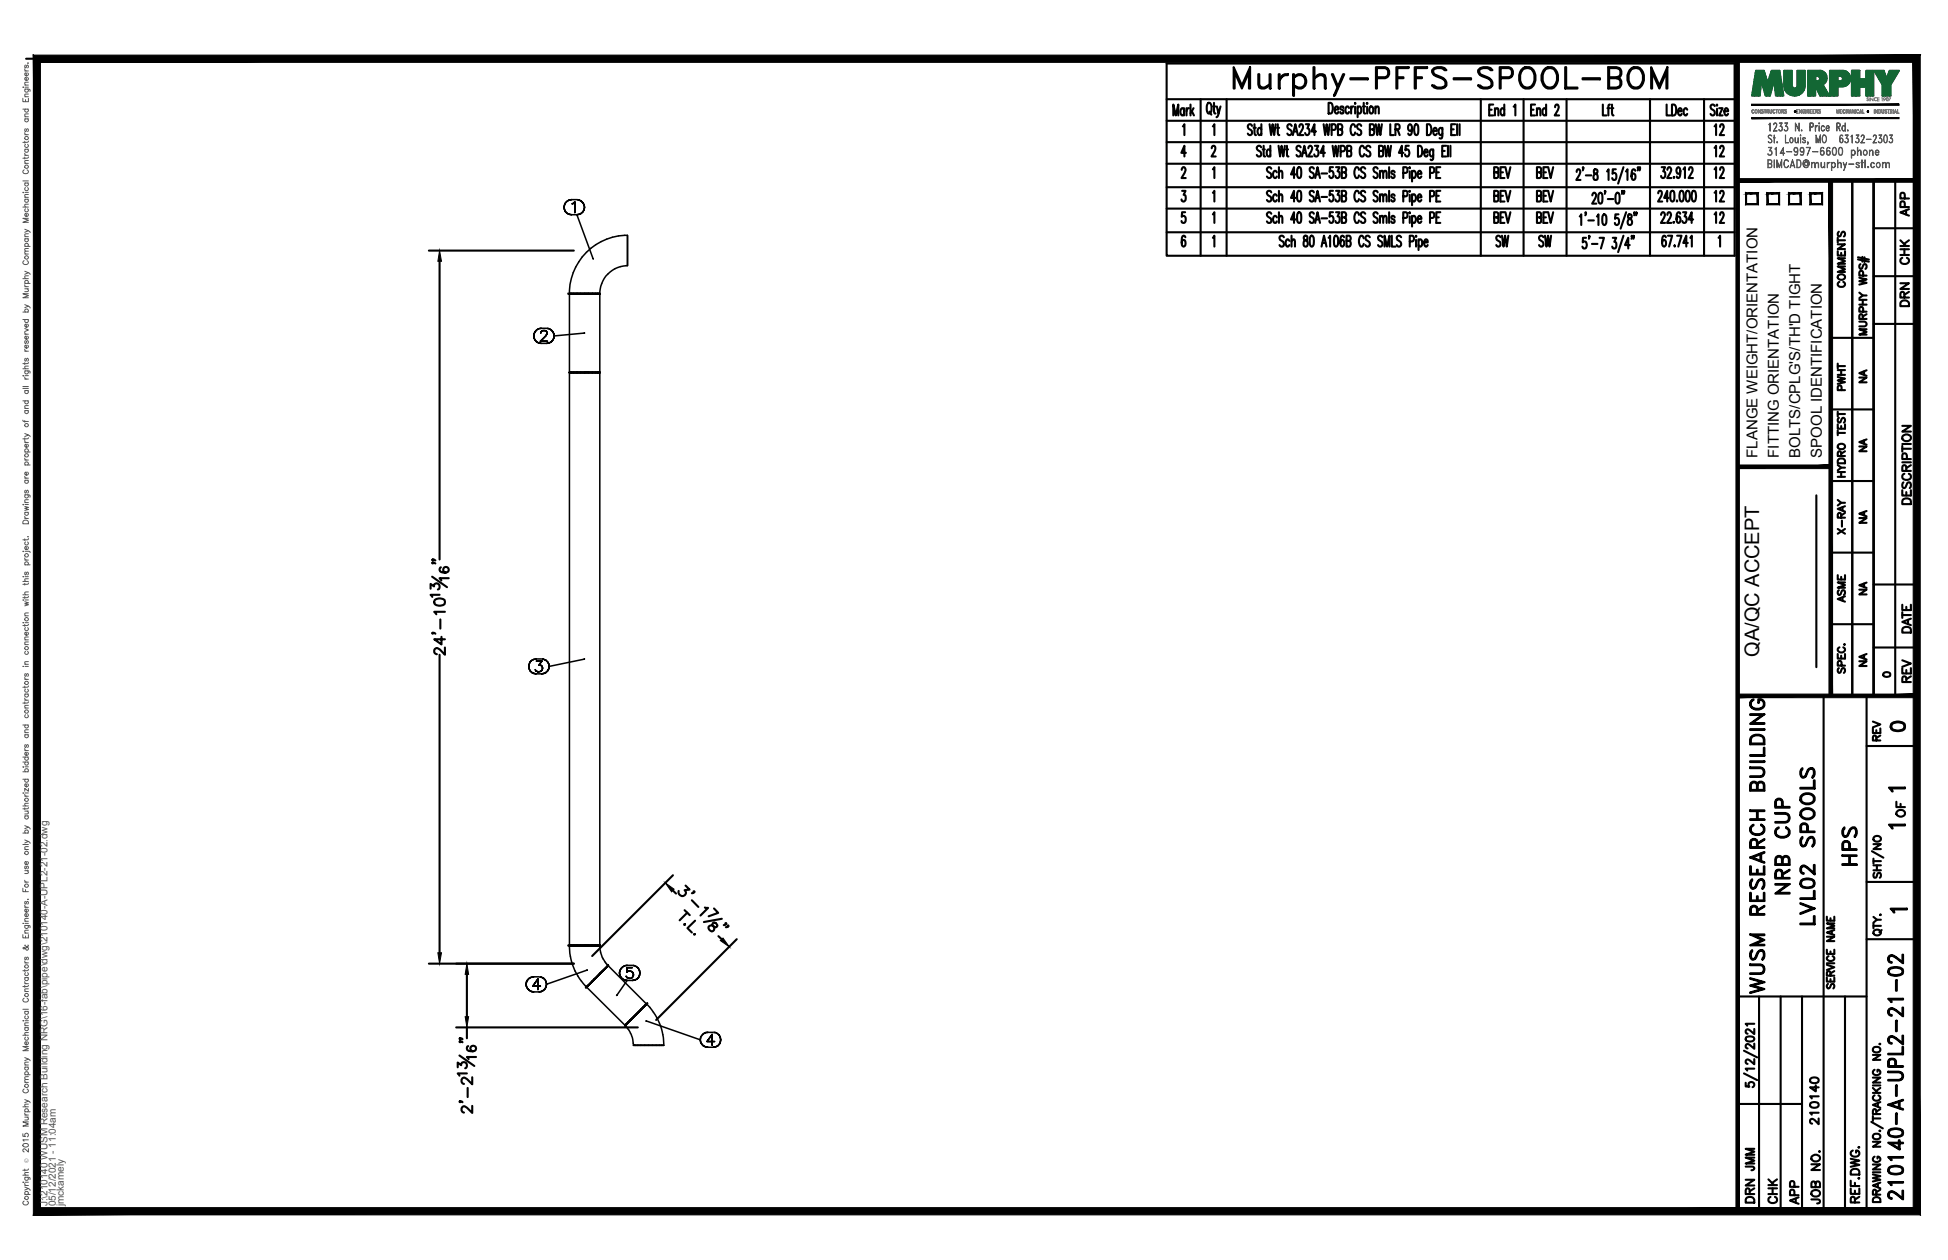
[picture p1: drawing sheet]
<svg xmlns="http://www.w3.org/2000/svg" width="432mm" height="279mm" viewBox="0 0 432 279" stroke-linecap="round" stroke-linejoin="round" font-family="sans-serif">
<defs><g id="words">
<text font-size="10.6" x="272.3" y="22.6">Murphy-PFFS-SPOOL-BOM</text>
<g font-size="6.6">
<text x="412.4" y="193" transform="rotate(-90 412.4 193)">HPS</text>
<text x="397.6" y="199.3" transform="rotate(-90 397.6 199.3)">NRB CUP</text>
<text x="403.2" y="206" transform="rotate(-90 403.2 206)">LVL02 SPOOLS</text>
<text x="391.9" y="221.5" transform="rotate(-90 391.9 221.5)">WUSM RESEARCH BUILDING</text>
<text x="422.6" y="267.1" transform="rotate(-90 422.6 267.1)">210140-A-UPL2-21-02</text>
</g>
<g font-size="5.3">
<text x="383.1" y="31" transform="rotate(-90 383.1 31)">12</text>
<text x="383.1" y="36" transform="rotate(-90 383.1 36)">12</text>
<text x="329.8" y="40.6">BEV</text>
<text x="383.1" y="40.6" transform="rotate(-90 383.1 40.6)">12</text>
<text x="383.1" y="45.9" transform="rotate(-90 383.1 45.9)">12</text>
<text x="383.1" y="50.8" transform="rotate(-90 383.1 50.8)">12</text>
<text x="330.6" y="55.7">SW</text>
<text x="340.1" y="55.7">SW</text>
<text x="417.7" y="163.3">0</text>
<text x="389.8" y="260.7" transform="rotate(-90 389.8 260.7)">JMM</text>
<text x="389.8" y="267.8" transform="rotate(-90 389.8 267.8)">DRN</text>
<text x="399.7" y="268.1" transform="rotate(-90 399.7 268.1)">APP</text>
</g>
<g font-size="4.9">
<text x="424" y="49" transform="rotate(-90 424 49)">APP</text>
<text x="424" y="59.6" transform="rotate(-90 424 59.6)">CHK</text>
<text x="409.9" y="64.9" transform="rotate(-90 409.9 64.9)">COMMENTS</text>
<text x="424" y="69.1" transform="rotate(-90 424 69.1)">DRN</text>
<text x="409.9" y="87.8" transform="rotate(-90 409.9 87.8)">PWHT</text>
<text x="424.4" y="112.9" transform="rotate(-90 424.4 112.9)">DESCRIPTION</text>
<text x="409.9" y="119.6" transform="rotate(-90 409.9 119.6)">X-RAY</text>
<text x="409.9" y="134.8" transform="rotate(-90 409.9 134.8)">ASME</text>
<text x="424.4" y="141.5" transform="rotate(-90 424.4 141.5)">DATE</text>
<text x="424.4" y="152.4" transform="rotate(-90 424.4 152.4)">REV</text>
<text x="417.7" y="165.5" transform="rotate(-90 417.7 165.5)">REV</text>
<text x="423" y="182.4" transform="rotate(-90 423 182.4)">OF</text>
<text x="403.9" y="250.5" transform="rotate(-90 403.9 250.5)">210140</text>
<text x="394.8" y="268.1" transform="rotate(-90 394.8 268.1)">CHK</text>
<text x="404.3" y="268.1" transform="rotate(-90 404.3 268.1)">JOB NO.</text>
</g>
<g font-size="4.4">
<text x="414.5" y="86.1" transform="rotate(-90 414.5 86.1)">NA</text>
<text x="414.5" y="101.2" transform="rotate(-90 414.5 101.2)">NA</text>
<text x="414.5" y="117.1" transform="rotate(-90 414.5 117.1)">NA</text>
<text x="414.5" y="133" transform="rotate(-90 414.5 133)">NA</text>
<text x="389.9" y="145.7" transform="rotate(-90 389.9 145.7)">QA/QC ACCEPT</text>
<text x="414.5" y="148.9" transform="rotate(-90 414.5 148.9)">NA</text>
</g>
<text font-size="4" x="416.3" y="151.3">0</text>
<g font-size="3.5">
<text x="417.3" y="176.7">1</text>
<text x="417.3" y="184.9">1</text>
<text x="417.7" y="203.6">1</text>
</g>
<g font-size="3.3">
<text x="389.5" y="101.5" transform="rotate(-90 389.5 101.5)">FLANGE WEIGHT/ORIENTATION</text>
<text x="394.3" y="101.5" transform="rotate(-90 394.3 101.5)">FITTING ORIENTATION</text>
<text x="399.1" y="101.5" transform="rotate(-90 399.1 101.5)">BOLTS/CPLG'S/TH'D TIGHT</text>
<text x="403.8" y="101.5" transform="rotate(-90 403.8 101.5)">SPOOL IDENTIFICATION</text>
</g>
<g font-size="2.2" fill="#545454">
<text x="10.5" y="267.5" transform="rotate(-90 10.5 267.5)">J:\210140 WUSM Research Building NRG\16-fab\pipe\dwg\210140-A-UPL2-21-02.dwg</text>
<text x="12.4" y="267.5" transform="rotate(-90 12.4 267.5)">05/12/2021 - 11:04am</text>
<text x="14.1" y="267.4" transform="rotate(-90 14.1 267.4)">jmckamely</text>
</g>
<text font-size="1.3" fill="#545454" x="6.3" y="257.9" transform="rotate(-90 6.3 257.9)">Ó</text>
</g></defs>
<!-- layer: HP-HPS-PIPE -->
<g fill="none" stroke="#000" stroke-width=".34">
<path d="M125 46l.1 .5-.1-.5M125.1 45.5l-.1 .5 .1-.5M125.1 46.5l.2 .4-.2-.4M125.3 45l-.2 .5 .2-.5M125.3 46.9l.4 .4-.4-.4M125.7 44.6l-.4 .4 .4-.4M125.7 47.3l.5 .2-.5-.2M126.2 44.4l-.5 .2 .5-.2M126.2 47.5l.5 .1-.5-.1M126.7 44.3l-.5 .1 .5-.1M126.7 47.6h1.2M126.7 44.3h1.2"/>
<path d="M126.8 45.2l.3-.1-.3 .1M127.1 45.1l.3-.3-.3 .3M127.4 44.8v2.3v-2.3M127.9 47.6l.5-.1-.5 .1M127.9 47.6l3.6 9.8M128.4 44.4l-.5-.1 .5 .1M128.4 47.5l.4-.2-.4 .2M128.8 44.6l-.4-.2 .4 .2M128.8 47.3l.4-.4-.4 .4M129.2 45l-.4-.4 .4 .4M129.2 46.9l.3-.4-.3 .4M129.5 45.5l-.3-.5 .3 .5"/>
<path d="M129.5 46.5l.1-.5-.1 .5M129.6 46l-.1-.5 .1 .5M139.1 52.2v6.7M118.3 74.5l.1 .5-.1-.5M118.4 74l-.1 .5 .1-.5M118.4 75l.2 .5-.2-.5M118.6 73.5l-.2 .5 .2-.5M118.6 75.5l.4 .3-.4-.3M119 73.1l-.4 .4 .4-.4M119 75.8l.5 .3-.5-.3M119.5 72.9l-.5 .2 .5-.2M119.5 76.1h.5h-.5"/>
<path d="M119.8 75.7h1.6h-1.6M119.9 73.9v-.2v.2M119.9 73.7l.1-.2-.1 .2M120 72.8l-.5 .1 .5-.1M120 76.1h1.2M120 72.8h1.2M120 73.5l.1-.1-.1 .1M120.1 73.4l.2-.1-.2 .1M120.3 73.3h.5h-.5M120.8 73.3l.2 .1-.2-.1M120.9 74.5l-1.1 1.2 1.1-1.2M121 73.4l.1 .1-.1-.1"/>
<path d="M121.1 74.2l-.2 .3 .2-.3M121.1 73.5l.2 .2-.2-.2M121.2 76.1h.5h-.5M121.3 74l-.2 .2 .2-.2M121.3 73.7v.3v-.3M121.7 72.9l-.5-.1 .5 .1M121.7 76.1l.5-.3-.5 .3M122.2 73.1l-.5-.2 .5 .2M122.2 75.8l.3-.3-.3 .3M122.5 73.5l-.3-.4 .3 .4M122.5 75.5l.3-.5-.3 .5M122.8 74l-.3-.5 .3 .5"/>
<path d="M122.8 75v-.5v.5M125.9 65l.1 .1M126 65.1h3.6M126 65.1l-.1 .1M126.2 65.1h6.8v17.5h-6.8zM126.3 65.1h-.1h.4h-.3a12.7 12.7 0 0 1 12.8-12.9v6.6a6.4 6.4 0 0 0-6.1 6.3h-.5h.5h-.2M126.3 65.1h.3M126.3 65.1h.3h-.3M126.6 65.1h-.3h.3M126.6 65.1h.6M126.6 65.1h.6h-.6M127.2 65.1h-.6h.6"/>
<path d="M127.2 65.1h.7M127.9 65.1h.8M127.9 65.1h.8zM127.9 65.1h.8h-.8M127.9 65.1h-.7h.7M128.7 65.1h-.8h.8M128.7 65.1h.9M128.7 65.1h.9h-.9M129.5 73.9l-6.7 .6v-.5v.5M129.6 65.1h-.9h.9M129.6 65.1h.9h-.9M129.6 65.1h.9"/>
<path d="M129.6 65.1h1.7M130.5 65.1h-.9h.9M130.5 65.1h.8M130.5 65.1h2.4M131.3 65.1h-.8h.8M131.3 65.1h1.2zM131.3 65.1h.7M131.3 65.1h1.2M132 65.1h-.7h.7M132 65.1h.5M132.5 65.1h.3M132.5 65.1h-.5h.5"/>
<path d="M132.9 65.1h-.4h.4M132.9 65.1h.1zM126.2 82.6h.1M126.2 82.6h6.8v127h-6.8zM126.2 82.6h3.4M126.3 82.6h.3M126.3 82.6h.3h-.3M126.6 82.6h-.3h.3M126.6 82.6h1.3M126.6 82.6h.6h-.6M127.2 82.6h-.6h.6M127.9 82.6h-.7h.7"/>
<path d="M127.9 82.6h.8M127.9 82.6h.8zM127.9 82.6h.8h-.8M128.7 82.6h2.6M128.7 82.6h.9h-.9M129.6 82.6h-.9h.9M129.6 82.6h1.7M129.6 82.5v.2M130.5 82.6h-.9h.9M130.5 82.6h2.4M131.3 82.6h.7M131.3 82.6h-.8h.8"/>
<path d="M131.3 82.6h1.7M132 82.6h-.7h.7M132 82.6h1M132.5 82.6h-.5h.5M132.9 82.6h-.4h.4M133 82.6h.1M133 82.6h-.1h.1M117.2 147.8l.1 .5-.1-.5M117.3 147.3l-.1 .5 .1-.5M117.3 148.3l.2 .4-.2-.4M117.5 146.8l-.2 .5 .2-.5M117.5 148.7l.4 .4-.4-.4"/>
<path d="M117.9 146.4l-.4 .4 .4-.4M117.9 149.1l.4 .2-.4-.2M118.3 146.2l-.4 .2 .4-.2M118.3 149.3l.6 .1-.6-.1M118.6 148.5l.3 .3zM118.9 146.1l-.6 .1 .6-.1M118.9 149.4h1.1M118.9 146.1h1.1M118.9 146.6h1.2h-1.2M118.9 148.8l.7 .2zM119.5 147.5h.3h-.3M119.8 147.5l.2 .1-.2-.1"/>
<path d="M119.9 148.8l-.3 .2 .3-.2M120 147.6l.1 .1-.1-.1M120 149.4l.6-.1-.6 .1M120.1 146.6l-.6 .9 .6-.9M120.1 148.6l-.2 .2 .2-.2M120.1 147.7l.2 .4-.2-.4M120.3 148.1l-.2 .5zM120.6 146.2l-.6-.1 .6 .1M120.6 149.3l.4-.2-.4 .2M121 146.4l-.4-.2 .4 .2M121 149.1l.4-.4-.4 .4M121.4 146.8l-.4-.4 .4 .4"/>
<path d="M121.4 148.7l.3-.4-.3 .4M121.7 147.3l-.3-.5 .3 .5M121.7 148.3v-.5v.5M121.7 147.8v-.5v.5M129.5 146.1h.1M129.5 146.2l-7.8 1.6M116.6 218.3l.1 .5-.1-.5M116.7 217.7l-.1 .6 .1-.6M116.7 218.8l.3 .4-.3-.4M117 217.3l-.3 .4 .3-.4M117 219.2l.3 .4-.3-.4M117.3 216.9l-.3 .4 .3-.4"/>
<path d="M117.3 219.6l.5 .3-.5-.3M117.8 216.7l-.5 .2 .5-.2M117.8 219.9h.5h-.5M118.1 218.7h1.7h-1.7M118.3 216.6l-.5 .1 .5-.1M118.3 219.9h1.2M118.3 216.6h1.2M119.2 217.1l-1.1 1.6 1.1-1.6M119.2 217.1v2.3v-2.3M119.5 219.9h.5h-.5M120 216.7l-.5-.1 .5 .1M120 219.9l.5-.3-.5 .3"/>
<path d="M120.5 216.9l-.5-.2 .5 .2M120.5 219.6l.3-.4-.3 .4M120.8 217.3l-.3-.4 .3 .4M120.8 219.2l.3-.4-.3 .4M121.1 217.7l-.3-.4 .3 .4M121.1 218.8v-.5v.5M125.9 209.6h3.7M126.2 209.6l.1 .1M126.2 209.7h.1M126.2 209.7h.1a12.2 12.2 0 0 0 3.7 9.1l.7-.6-.7 .6M126.2 209.7h-.3M126.3 209.7h.3"/>
<path d="M126.3 209.7h.3h-.3M126.6 209.6h-.3h.3M126.6 209.7h.6M126.6 209.7h.6h-.6M127.2 209.6h-.6h.6M127.2 209.7h.7M127.2 209.7h.7h-.7M127.9 209.6h-.7h.7M127.9 209.7h-.7h.7M127.9 209.7h.8M127.9 209.6h.8zM127.9 209.7h.8h-.8"/>
<path d="M128.7 209.7h.9M128.7 209.7h.9h-.9M129.6 209.6h-.9h.9M129.6 209.7h.9h-.9M129.6 209.6h1.7M129.6 209.7h1.7M130 218.8l-.2 .2M130 218.9l4.8-4.7 8.5 8.4-4.8 4.8zM130.1 215.1l-9 3.2v-.6v.6M130.1 218.8l-.1 .1M130.1 218.8l-.2 .3M130.1 218.8l.3-.2-.4 .3"/>
<path d="M130.3 218.6l-.2 .2zM130.3 218.6l.4-.4zM130.5 209.7h.8h-.8M130.5 209.7h2.4M130.7 218.2l.5-.5-.5 .5M130.8 218.2l-.4 .4 .4-.4M130.8 218.2l-.7 .6M131.2 217.7l-.5 .5 .5-.5M131.2 217.7l.6-.6zM131.2 217.7l.6-.6-.6 .6M131.2 217.7l.6-.5-1 1zM131.2 217.7l-1.2 1.1"/>
<path d="M131.2 217.7l-.4 .5M131.3 209.7h.7M131.3 209.6h.7M131.3 209.7h.7h-.7M131.3 209.6h-.8h.8M131.3 209.7h1.2M131.8 217.1l.6-.6-.6 .6M131.8 217.1l.6-.6zM131.8 217.1l-.6 .6M132 209.6h-.7h.7M132 209.6h1M132 209.7h.5h-.5"/>
<path d="M132.4 216.5l.6-.7-.6 .7M132.4 216.5l-.6 .6M132.4 216.5l-.6 .7 .6-.7M132.4 216.5l-1.2 1.2M132.5 209.7h.5h-.2h.2v.8l.4 1.6 1.3 2.1M132.5 209.7h.3h-.3M132.5 209.6h-.5h.5M132.9 209.6h-.4h.4M133 209.6h-.1l.1 .1M133 215.8l-.6 .7M133.6 215.3l-.6 .5M133.6 215.3l-.6 .6z"/>
<path d="M134.5 214.4l-.9 .9M134.7 214.2l-.2 .2M134.7 214.2l.1-.1v.1M134.8 214.1h.1M134.8 214.2l-2.4 2.3M134.8 214.2h.1M134.8 214.1l-.1 .1M137.3 215.8l.1 .5-.1-.5M137.4 215.3l-.1 .5 .1-.5M137.4 216.3l.3 .4-.3-.4M137.7 214.8l-.3 .5 .3-.5M137.7 216.7l.3 .4-.3-.4"/>
<path d="M138 214.4l-.3 .4 .3-.4M138 217.1l.5 .2-.5-.2M138.5 214.2l-.5 .2 .5-.2M138.5 217.3l.5 .1-.5-.1M138.9 216.7l-.1-.2 .1 .2M138.9 215.6l.1-.1-.1 .1M139 214.1l-.5 .1 .5-.1M139 214.6l-.1 1 .1-1M139 216.8l-.1-.1 .1 .1M139 215.5l.4-.2-.4 .2M139 214.1h1.2M139.4 216.9l-.4-.1 .4 .1"/>
<path d="M139.4 215.3h.3h-.3M139.7 216.9h-.3h.3M139.7 215.3l.4 .2-.4-.2M140.1 216.8l-.4 .1 .4-.1M140.1 215.5l.2 .2-.2-.2M140.2 214.6h-1.2h1.2M140.2 217.4l.5-.1-.5 .1M140.2 217.4h-1.2l-2.3 3.3M140.3 216.6l-.2 .2 .2-.2M140.3 215.7l.1 .3-.1-.3M140.4 216l-.1 .6zM140.7 214.2l-.5-.1 .5 .1"/>
<path d="M140.7 217.3l.5-.2-.5 .2M141.2 214.4l-.5-.2 .5 .2M141.2 217.1l.3-.4-.3 .4M141.5 214.8l-.3-.4 .3 .4M141.5 216.7l.3-.4-.3 .4M141.8 215.3l-.3-.5 .3 .5M141.8 216.3v-.5v.5M141.8 215.8v-.5v.5M138.5 227.4h.1M138.6 227.3h.1M138.6 227.3l-.1 .1M138.6 227.4h-.1"/>
<path d="M138.6 227.4l.3-.3zM138.7 227.4l.2-.3-.3 .3a6.8 6.8 0 0 1 1.9 4.4h.3h-.4M138.9 227.1l.4-.4-.4 .4M139.2 226.7l-.6 .6M139.2 226.7l-.4 .4 .4-.4M139.3 226.7l.5-.5-.5 .5M139.3 226.7l-.7 .7M139.7 226.2l-.5 .5 .5-.5M139.7 226.2l.6-.6-.6 .6M139.7 226.2l-.5 .5M139.7 226.2h.1M139.8 226.2l-.5 .5 .5-.4"/>
<path d="M139.8 226.2l.5-.5-.5 .6M139.8 226.2l.5-.5-.5 .5M139.8 226.3l-.5 .4M140.3 225.7l.7-.7-.7 .7M140.3 225.7l-.5 .6M140.9 225l-.6 .6 .6-.6M140.9 225l.6-.6-.6 .6M141 225l1.1-1.2zM141 225l.6-.6-.6 .6M141.4 231.8h-.6h.6M141.5 224.4l.6-.6-.6 .6M141.6 224.4l.5-.6-.5 .6"/>
<path d="M142.1 231.8h-.7h.7M142.1 223.8l.5-.5-.5 .5M142.6 223.3l-.5 .5 .5-.5M142.6 223.3l.4-.4-.4 .4M142.6 223.3l.4-.3-.4 .3M142.9 231.8h-.8h.8M143 223l-.4 .3 .4-.3M143 223l.2-.3-.2 .3M143.2 226.4h.1M143.2 226.4l12 4.2M143.3 222.6l-3.6 3.6M143.3 222.6h.1"/>
<path d="M143.3 222.6l-.3 .4 .3-.3a12.7 12.7 0 0 1 3.8 9.1h-.1h.1M143.4 222.6h.1M143.5 222.4l-.2 .2M143.6 222.5l-3.3 3.2M143.7 231.8h-.8h.8M144.6 231.8h-.9h.9M145.4 231.8h-.8h.8M146.2 231.8h-.8h.8M146.7 231.8h-.5h.5M147 231.8h-.3h.3M155.2 230.6l.1 .5-.1-.5M155.3 230.1l-.1 .5 .1-.5"/>
<path d="M155.3 231.1l.3 .4-.3-.4M155.6 229.6l-.3 .5 .3-.5M155.6 231.5l.3 .4-.3-.4M155.9 229.2l-.3 .4 .3-.4M155.9 231.9l.5 .2-.5-.2M156.4 229l-.5 .2 .5-.2M156.4 232.1l.5 .1-.5-.1M156.7 231h1.7h-1.7M156.9 228.9l-.5 .1 .5-.1M156.9 232.2h1.2M156.9 228.9h1.2M157.8 229.4l-1.1 1.6 1.1-1.6"/>
<path d="M157.8 229.4v2.4v-2.4M158.1 232.2l.5-.1-.5 .1M158.6 229l-.5-.1 .5 .1M158.6 232.1l.5-.2-.5 .2M159.1 229.2l-.5-.2 .5 .2M159.1 231.9l.4-.4-.4 .4M159.5 229.6l-.4-.4 .4 .4M159.5 231.5l.2-.4-.2 .4M159.7 230.1l-.2-.5 .2 .5M159.7 231.1l.1-.5-.1 .5M159.8 230.6l-.1-.5 .1 .5"/>
</g>
<g fill="#000">
<circle cx="130.5" cy="65.1" r=".17"/>
<circle cx="132" cy="65.1" r=".17"/>
<circle cx="129.6" cy="82.6" r=".17"/>
<circle cx="130.5" cy="82.6" r=".17"/>
<circle cx="132" cy="82.6" r=".17"/>
<circle cx="130.5" cy="209.7" r=".17"/>
<circle cx="132" cy="209.7" r=".17"/>
</g>
<!-- layer: PS-BDR -->
<g fill="#000" stroke="#000" stroke-width=".22">
<path d="M388.3 26.1v.2l32.6-.2zM388.3 26.3l32.6-.2v.2z"/>
<path d="M388.3 23.1v.3l32.6-.3zM388.3 23.4l32.6-.3v.3z"/>
<path d="M7.4 12.2v257.2l1.6-1.6zM7.4 12.2l1.6 1.6v254zM7.4 12.2l1.6 1.6 416.6-1.6zM9 13.8l416.6-1.6-1.5 1.6zM425.6 12.2l-1.5 1.6 1.5 255.6zM424.1 13.8l1.5 255.6-1.5-1.6zM7.4 269.4h418.2l-1.5-1.6zM9 267.8h415.1l-416.7 1.6z"/>
</g>
<!-- layer: PS-BDR-T -->
<g fill="none" stroke="#000" stroke-width=".47">
<path d="M415.3 40v114.3h-4.7v-114.2v114.2h-4.8v-114.2M387 42.9h2.6v2.4h-2.6zM391.8 42.9h2.6v2.4h-2.6zM396.6 42.9h2.5v2.4h-2.5zM401.3 42.9h2.6v2.4h-2.6zM411.8 57.5l2.5 .5M411.8 57.1l2.5 .5M412.4 58.6a.59 .59 0 0 0-.3 .5 .59 .59 0 0 0 .4 .5l.3-.1 .3-.8 .4-.1a.64 .64 0 0 1 0 1M412.8 57v1M413.3 57.1v1M405.8 74.9h9.5M412.1 71.3l1.4 .1a.52 .52 0 0 1 .2 .6 .52 .52 0 0 1-.4 .4h-1.2"/>
<path d="M412.1 61.6l1.7 .4-1.7 .3 1.7 .4-1.7 .4M412.1 67.5h1.7M412.1 66.5h1.7M412.1 64.9l.8 .6M412.9 70.7l-.1-.9-.4-.1-.3 .3v.7h1.7M412.9 66.5v1M413 69.1l-.1-.9-.5-.1-.3 .3v.7h1.7M413 61.1l-.1-.9-.5-.1-.3 .3v.7h1.7M413.8 73h-1.7l1.7 .6-1.7 .6h1.7M413.8 65.5h-.9l-.8 .6M413.8 69.7l-.9 .5M405.8 90.8h9.5"/>
<path d="M407.4 94.1v1h1.6v-1M407.4 96h1.6M407.4 91.3v1.1M407.4 95.4v1.1M407.4 91.8h1.6M407.4 98.7a.79 .79 0 0 1 1-.3 .79 .79 0 0 1 .5 .9 .78 .78 0 0 1-1 .3 .78 .78 0 0 1-.5-.9zM407.6 92.7a.59 .59 0 0 0-.3 .5 .59 .59 0 0 0 .4 .5l.3-.1 .3-.8 .4-.1a.65 .65 0 0 1 0 1M408.1 94.5v.6M402.6 109.8v38.1M405.8 106.7h9.5M407.4 105.7h1.6M407.4 104.7h1.6"/>
<path d="M407.4 103.1l.7 .6M407.4 102a.9 .9 0 0 1 1.6 .2v.5h-1.6zM408.1 101.1l-.1-.9-.3-.1-.3 .3v.7h1.6M408.1 104.7v1M409 103.7h-.9l-.7 .6M409 100.1l-.9 .5M405.8 122.5h9.5M405.8 138.4h9.5M407.4 145v1h1.6v-1M407.6 148.2a.59 .59 0 0 0-.3 .5 .59 .59 0 0 0 .4 .5l.3-.2 .3-.7 .4-.1a.65 .65 0 0 1 0 1M407.7 143.5a.59 .59 0 0 0-.3 .7 .59 .59 0 0 0 .6 .5h.4a.59 .59 0 0 0 .6-.5 .59 .59 0 0 0-.4-.7M408.1 145.4v.6"/>
<path d="M408.2 147.6l-.1-.9-.4-.2-.3 .4v.7h1.6M408.8 142.9h.2z"/>
</g>
<!-- layer: PS-DIM -->
<path d="M5.8 13h419" fill="none" stroke="#000" stroke-width=".47"/>
<!-- layer: 0 -->
<g fill="none" stroke="#000" stroke-width=".47">
<path d="M415.3 40v114.3M420.1 40v114.3M415.3 50.6h9.5M415.3 61.2h9.5M415.3 71.8h9.5M415.3 129.6h9.5M415.3 143.6h9.5M386.6 238l2.9 1.5M386.6 233l2.9 1.5M387 230l.8-.2a.85 .85 0 0 1 1.1 .6 1.14 1.14 0 0 1-1.9 0zM388.9 237h-1.9l.3 .4M388.9 234.9v1.1l-1-.8-.6-.3-.3 .2v.5l.4 .3"/>
<path d="M388.9 231.4v1.2l-1-.8-.6-.3-.3 .2v.5l.4 .3M388.9 228.2v1.1l-1-.8-.6-.3-.3 .2v.5l.4 .3M388.9 227h-1.9l.3 .4M387 240.1v.8l.8 .1a.62 .62 0 0 1 0-.9 .62 .62 0 0 1 .9 .1 .62 .62 0 0 1-.2 .9"/>
</g>
<g fill="#000" stroke="#000" stroke-width=".22">
<path d="M384.8 13l.8 255.6v-255.6zM384.8 13l.8 255.6h-.8z"/>
<path d="M385.2 39.6v.8l39.6-.8zM385.2 40.4l39.6-.8v.8z"/>
<path d="M424.5 40l.8 114.3v-114.3zM424.5 40l.8 114.3h-.8z"/>
<path d="M385.2 153.9v.8l39.6-.8zM385.2 154.7l39.6-.8v.8z"/>
</g>
<!-- layer: PS-LOGO -->
<g fill="none" stroke="#545454" stroke-width=".22">
<path d="M5.1 19.3h.1zM5.5 19.8h.9l.2 .1v.4M5.5 15.3v.3l.3 .1M5.5 18.9h.8M5.5 15.7h.8M5.5 19.3h.8M5.7 19.8a.38 .38 0 0 0-.1 .5 .38 .38 0 0 0 .6 0 .38 .38 0 0 0-.1-.5M5.7 14.4l-.2 .3v.3h.3l.1-.4 .2-.2 .2 .3-.2 .4M6.1 17.2a.38 .38 0 0 1 .1 .5 .38 .38 0 0 1-.6 0 .38 .38 0 0 1 .1-.5h.1v.7M6.1 16.2a.38 .38 0 0 1 .1 .5 .38 .38 0 0 1-.6 0 .38 .38 0 0 1 .1-.5h.1v.6M6.2 13.9v.1zM6.3 18.2l-.8 .1v.3l.2 .3"/>
<path d="M5.1 21.8v.7h1.2v-.7M5.1 24.2h1.2M5.4 37.7a.43 .43 0 0 0-.3 .5 .43 .43 0 0 0 .4 .3h.3a.43 .43 0 0 0 .5-.3 .43 .43 0 0 0-.3-.5M5.5 34v.3l.3 .1M5.5 29.4v.3l.3 .2M5.5 31.3v.4M5.5 34.8v.4M5.5 36.2h.8M5.5 34.4h.8M5.5 33.1h.8M5.5 29.9h.8M5.5 26.4h.8"/>
<path d="M5.5 25.9h.8M5.5 21.4h.8M5.7 33.1a.38 .38 0 0 0-.1 .5 .38 .38 0 0 0 .6 0 .38 .38 0 0 0-.1-.5M5.7 32a.4 .4 0 0 0-.1 .6 .4 .4 0 0 0 .6 0 .4 .4 0 0 0-.1-.6M5.7 28.6l-.2 .2v.3h.3l.1-.4 .2-.1 .2 .2-.2 .4M5.7 26.4a.38 .38 0 0 0-.1 .5 .38 .38 0 0 0 .6 0 .38 .38 0 0 0-.1-.5M5.7 24.2a.38 .38 0 0 0-.1 .6 .38 .38 0 0 0 .6 0 .38 .38 0 0 0-.1-.6M5.7 22.1v.4M6.3 35.6h-.8v.3l.2 .3M6.3 34.8l-.3 .3h-.9M6.3 31.3l-.3 .3h-.9M6.3 25.3h-.8v.3l.2 .3"/>
<path d="M6.3 20.9h-.8v.3l.2 .2M391.9 34.2l.2 .2M392 36.3l.6-.1v-.6l-.6-.1v1.6l.6-.1v-.6h-.6M392.1 30a.44 .44 0 0 1 .7 .2 .38 .38 0 0 0-.6-.2 .38 .38 0 0 0-.1 .5l.4 .3a.46 .46 0 0 1 .2 .7 .46 .46 0 0 1-.7-.1 .41 .41 0 0 0 .6 .1 .41 .41 0 0 0 0-.6l-.6-.4zM392.3 33.3a.53 .53 0 0 1 .5 .8 .53 .53 0 0 1-.9 0 .47 .47 0 0 0 .7 .2l.2-.3M392.4 27.2l-.1 1.9v-1.7l-.2 .2zM392.4 36.3l.3 .1v.6l-.8 .2v-1.8l.8 .2v.6l-.3 .2M392.5 33.4a.51 .51 0 0 1 .3 .5 .51 .51 0 0 1-.3 .5M392.7 32.8l-.7-.1h.8l-.5 .7M392.7 32.7l-.5 .7 .4 .1 .2 .3M393.1 30.5l.4 .1zM393.1 29l.8 .1h-.8l.7-1.3-.2-.5h-.2l-.3 .4 .1-.3a.39 .39 0 0 1 .6 0 .39 .39 0 0 1 0 .5l-.7 1.2"/>
<path d="M393.3 35.4v1.8zM393.3 29.9v1.8zM393.4 33l.4-.3v1.7l-.1-1.6zM393.9 35.4l.5 1.5 .6-1.5v1.8l-.1-1.4-.5 1.4-.5-1.4v1.4zM393.9 31.4l.1 .3zM393.9 31.5l.1 .1zM394.4 28.8l.1 .2M394.7 27.9a.55 .55 0 0 1 .4 .7 .55 .55 0 0 1-.7 .4l-.1-.3 .4 .3 .3-.4M394.7 33.9l.9 .1h-1l.7-1.3v1.7v-1.5l-.6 1.1M394.8 28l.2 .5-.2 .5M395 27.3l-.6-.1h.6l-.3 .8M395 27.2l-.4 .8 .4 .1v.3"/>
<path d="M395.5 28.8l.2 .2M395.7 35.5a.47 .47 0 0 1 .7 .3l-.3-.3h-.3a1.08 1.08 0 0 0 0 1.6h.3l.3-.3a.44 .44 0 0 1-.4 .4 .44 .44 0 0 1-.5-.4l-.1-.7zM395.8 29.9v1.7l.7 .1h-.7zM395.8 27.9a.55 .55 0 0 1 .5 .7 .55 .55 0 0 1-.7 .4l-.1-.3 .4 .3 .4-.4M396 28l.3 .5-.3 .5M396 33.6l1.2 .1zM396.2 27.3l-.6-.1h.7l-.5 .8M396.2 27.2l-.4 .8 .3 .1 .2 .3M396.9 30.6a.57 .57 0 0 1 .7 .4 .57 .57 0 0 1-.4 .7l-.3-.1-.2-.4zM396.9 36.8h.8M397 30.6a.52 .52 0 0 1 .4 .5 .52 .52 0 0 1-.4 .5l-.2-.4zM397 36.7h.7"/>
<path d="M397.3 35.4l.6 1.8-.6-1.5-.5 1.5zM397.7 33.3l.3 .4 .3-.1 .2-.3M397.7 33.1l.3-.3h.3l.2 .3M397.8 34.3h.5M397.9 30.5l.1 1 .3 .1 .3-.2-.3 .3-.3-.1-.1-.2zM398 27.2l.8 1.6v-1.6v1.9l-.8-1.6v1.6zM398 32.8l-.3 .4 .3 .5M398.2 32.8a1.22 1.22 0 0 1 .1 1.6M398.3 35.4h.5a1.05 1.05 0 0 1 0 1.8h-.5zM398.3 35.5a.84 .84 0 0 1 .9 .5 .84 .84 0 0 1-.2 .9l-.7 .2zM398.5 33.5l-.2 .2a.49 .49 0 0 1-.6-.2 .49 .49 0 0 1 .1-.6 .49 .49 0 0 1 .7 0v.4a.81 .81 0 0 1-.5 1.1l-.3-.2 .1 .2M398.5 33.3l-.3 .4"/>
<path d="M398.6 30.5v1.2zM399 30l.1-.1v.3zM399.1 33.3l.3 .4 .3-.1 .1-.3M399.1 33.1l.3-.3h.3l.1 .3M399.1 30h.1M399.1 30.5v1.2zM399.1 34.3h.6M399.4 28.8v.3l-.1-.1zM399.4 28.9h.1M399.4 32.8a.51 .51 0 0 0-.3 .4 .51 .51 0 0 0 .3 .5M399.5 32.8a1.22 1.22 0 0 1 .1 1.6M399.6 31.5h.6"/>
<path d="M399.6 30.8l.6 .6-.2 .3-.4-.1v-.2l.1 .2M399.6 30.7h.6M399.7 30.6v.3M399.8 33.5l-.1 .2a.5 .5 0 0 1-.7-.5 .5 .5 0 0 1 .7-.4l.2 .5a.83 .83 0 0 1-.5 1.1l-.3-.2 .1 .2M399.8 33.3l-.3 .4M399.9 35.6a.74 .74 0 0 1 1 .2 .74 .74 0 0 1-.1 1l-.1-1 .1 .9a.68 .68 0 0 0-.3-1.2 .68 .68 0 0 0-.8 .9 .66 .66 0 0 0 .4 .7 .66 .66 0 0 0 .7-.2 .7 .7 0 0 1-.9 .1 .7 .7 0 0 1-.2-.8zM400 36l.2-.2 .4 .1 .1 .2-.5-.2-.2 .3 .1 .4 .4 .1 .2-.2-.1 .2-.4 .1-.2-.2zM400.1 30.6l.1 .2-.2-.3-.4 .1v.2l.6 .5M400.1 31.2v.4M400.7 31.5h.1M400.8 31.9l-.1-.5 .1 .4-.2 .2M400.8 31.7v.1"/>
<path d="M401.3 28.1l.6-.1v-.6l-.6-.1-.1 1.8v-1.9h.5l.2 .4v.4l-.2 .2h-.4M401.3 32.7l-.7 1.7 .7-1.7h-.9l.9 .1M401.6 36v1.2zM401.8 33.6l1.2 .1zM401.8 36.1h.5l.1 1.1-.2-1-.3-.1-.3 .3zM402.4 27.8v1.3zM402.5 29.9l.5 1.5 .5-1.5v1.8l-.1-1.4-.4 1.4-.4-1.4-.1 1.4zM402.6 36.1h.4l.1 1.1-.1-1-.3-.1-.3 .3zM402.6 27.9l.3-.1-.3 .2-.2 .4zM403.2 27.2l.1 .1v.2zM403.2 27.3h.1M403.2 27.8l.1 1.3z"/>
<path d="M403.5 34l.4 .4 .3-.1 .1-.3M403.5 33.8l.4-.4 .3 .1 .1 .3M403.6 36l.2 1 .3 .1 .3-.2-.3 .3-.4-.1zM403.7 32.8h.5M403.8 32.8l-.2 .2a1.17 1.17 0 0 0 .2 1.4M403.8 27.9l.4-.1 .2 .4-.2-.3a.54 .54 0 0 0-.4 .6 .54 .54 0 0 0 .4 .5l.2-.3-.2 .4h-.2l-.3-.5zM403.8 33.4l-.3 .5M404.1 33.4l.2 .5-.2 .5M404.1 30l.2-.1a.95 .95 0 0 1 .6 .9 .95 .95 0 0 1-.6 .9 1.24 1.24 0 0 1-.2-1.7zM404.1 30.1l.2-.1a.87 .87 0 0 1 .5 .8 .87 .87 0 0 1-.5 .8 1.19 1.19 0 0 1-.2-1.5zM404.2 32.8l.1 .1-.4-.2a1.42 1.42 0 0 0-.2 1.7 .49 .49 0 0 0 .6-.2 .49 .49 0 0 0-.1-.7 .49 .49 0 0 0-.7 .1M404.4 36l.1 1.2z"/>
<path d="M404.8 28.4h.6l-.2-.5a.54 .54 0 0 0-.4 .6 .54 .54 0 0 0 .4 .5l.2-.3-.2 .4a.63 .63 0 0 1-.4-.6 .63 .63 0 0 1 .4-.7l.3 .7h-.7M404.9 34l.3 .4 .3-.1 .2-.3M404.9 33.8l.3-.4 .3 .1 .2 .3M405 36l.1 1.2zM405.1 32.8h.5M405.1 32.8l-.1 .2a1.17 1.17 0 0 0 .2 1.4M405.2 33.4l-.3 .5M405.3 36.1l.3-.1-.5 .5zM405.4 33.4l.3 .5-.3 .5M405.5 32.8l.2 .1a.36 .36 0 0 0-.6-.1l-.2 .6v.8l.2 .2a.49 .49 0 0 0 .6-.2 .49 .49 0 0 0-.1-.7 .49 .49 0 0 0-.7 .1M406 36v1.8zM406.2 36.1a.53 .53 0 0 1 .7 .5 .53 .53 0 0 1-.7 .5l-.2-.2 .3 .2a.51 .51 0 0 0 .5-.5 .51 .51 0 0 0-.5-.5l-.3 .2z"/>
<path d="M406.3 32.8l.4-.1a1.13 1.13 0 0 1 0 1.7h-.1a1.28 1.28 0 0 1-.3-1.6zM406.3 34.3h.6M406.3 32.8h.6M406.4 32.8l-.2 .6 .2 1M406.8 32.8l.2 .6-.2 1M407.2 28.1l.6-.1v-.6l-.6-.1-.1 1.8v-1.9l.7 .1 .1 .7-.3 .2h-.4M407.3 35.4l.1 1.8zM407.5 28.2l.4 .9-.3-.9M407.6 36.1h.5l.1 1.1-.2-1-.3-.1-.3 .3zM407.7 32.8l.3-.1a1.13 1.13 0 0 1 0 1.7h-.1a1.28 1.28 0 0 1-.2-1.6zM407.7 34.3h.5M407.7 32.8h.5"/>
<path d="M407.8 32.8l-.2 .6 .2 1M407.8 31.3l.3 .3 .4-.3M407.8 31l.3-.3 .4 .3M408 30.1h.4M408 30l-.1 .3a1.28 1.28 0 0 0 .2 1.3M408.1 30.7l-.3 .4M408.2 32.8l.2 .6-.2 1M408.2 30.7l.3 .4-.3 .5M408.4 30l.1 .2a.33 .33 0 0 0-.5-.2l-.2 .7 .2 .9a.48 .48 0 0 0 .5-.5 .48 .48 0 0 0-.5-.4l-.2 .1M408.5 27.9l.3-.1 .2 .3-.2-.2a.54 .54 0 0 0-.5 .6 .54 .54 0 0 0 .5 .5l.2-.2-.2 .3-.5-.3zM409 27.2l.1 1.9zM409 37l-.5-1 .5 1.2"/>
<path d="M409 31.4l.1 .2M409.2 30.7l.4 .1 .1 .2M409.3 30.6a.53 .53 0 0 1 .4 .6 .53 .53 0 0 1-.7 .4v-.2a.36 .36 0 0 0 .6 .1l.1-.2M409.3 36l-.6 1.8zM409.4 30.7l.3 .4-.3 .5M409.6 28.8v.3zM409.6 28.9v.1zM409.6 30l-.6-.1h.7l-.4 .8M409.6 29.9l-.4 .8M409.8 36.4h1.1zM410.4 33.3v1.7zM410.6 33.3a.53 .53 0 0 1 .7 .6 .53 .53 0 0 1-.7 .5l-.2-.2 .3 .2a.51 .51 0 0 0 .5-.5 .51 .51 0 0 0-.5-.6l-.3 .2z"/>
<path d="M410.6 29.9l-.1 1.8v-1.6l-.2 .2zM411.3 31.4l.2 .2M411.5 37h.6M411.5 36.4l.6 .3v.2a.38 .38 0 0 1-.3 .3 .38 .38 0 0 1-.4-.3l.2 .2M411.5 36.2h.6M411.6 36.1v.3M411.6 30.6a.52 .52 0 0 1 .5 .6 .52 .52 0 0 1-.7 .4l-.1-.2a.36 .36 0 0 0 .6 .1l.2-.2M411.7 32.7l.1 1.7zM411.8 30.7l.3 .4-.1 .3-.2 .2M412 36.1l.1 .2a.38 .38 0 0 0-.3-.3 .38 .38 0 0 0-.4 .3l.7 .5M412 36.7v.4M412 33.3h.5v1.1v-.8l-.2-.3-.5 .3z"/>
<path d="M412 30l-.6-.1h.7l-.5 .8M412 29.9l-.4 .8 .3 .1 .2 .2M412.5 36l.5 .1zM412.5 31.6l.8 .1h-.8l.7-1.3-.2-.4h-.2l-.3 .3 .1-.2a.39 .39 0 0 1 .6-.1 .39 .39 0 0 1 0 .6l-.7 1.1M412.7 35.4l.1 1.8zM413.2 33.3a.54 .54 0 0 1 .7 .6 .54 .54 0 0 1-.7 .5l-.2-.5zM413.4 35.4l.1 1.8zM413.7 30.8l1 .1zM414 36.9l.2 .1-.1 .2zM414 37l.1 .1zM414.4 33.3v1.1zM414.6 33.3h.5l.1 1.1-.1-1-.3-.1-.4 .3z"/>
<path d="M414.7 36.3l.3-.3 .4 .1v.3v-.2a.46 .46 0 0 0-.7 .4 .46 .46 0 0 0 .7 .4v-.1l-.2 .3a.59 .59 0 0 1-.5-.3 .59 .59 0 0 1 0-.6zM415.2 31.6l.8 .1h-.9a1.94 1.94 0 0 0 .8-1.4l-.2-.3h-.3l-.2 .3 .1-.2 .4-.2 .2 .5-.7 1.3M415.7 33.8h.7l-.2-.5a.48 .48 0 0 0-.5 .6 .48 .48 0 0 0 .6 .4l.1-.2-.1 .3a.53 .53 0 0 1-.6-.5 .53 .53 0 0 1 .6-.6l.2 .6h-.8M416 36.3l.1-.2a.53 .53 0 0 1 .7 .5 .53 .53 0 0 1-.7 .5l-.1-.2zM416.4 31.4l.2 .2M416.7 30.6a.53 .53 0 0 1 .5 .6 .53 .53 0 0 1-.7 .4l-.2-.2 .5 .2 .3-.3M416.9 30.7l.2 .4-.2 .5M417.1 30l-.6-.1h.6l-.4 .8M417.1 29.9l-.5 .8 .4 .1 .1 .2M417.3 36l.1 1.2zM417.5 36.1h.5l.1 1.1-.1-.8-.2-.3-.4 .3zM417.7 30l.3-.1a1.32 1.32 0 0 1 0 1.8l-.3-.1-.2-.7z"/>
<path d="M417.7 31.5h.5M417.7 30.1h.5M417.8 30l-.2 .7 .2 .9M418.2 30l.1 .7-.1 .9M418.3 36.1h.4l.1 1.1-.1-1-.3-.1-.3 .3zM418.8 31.4l.2 .2M419.1 30.6a.53 .53 0 0 1 .4 .6 .53 .53 0 0 1-.7 .4v-.2a.36 .36 0 0 0 .6 .1l.1-.2M419.3 30.7l.2 .4-.2 .5M419.4 30l-.6-.1h.7l-.4 .8M419.4 29.9l-.4 .8 .4 .1 .1 .2M5.1 42.7h.1zM5.1 45.9h1.2"/>
<path d="M5.1 40.1h1.2M5.4 57.8a.43 .43 0 0 0-.3 .5 .43 .43 0 0 0 .4 .4h.3a.43 .43 0 0 0 .5-.4 .43 .43 0 0 0-.3-.5M5.5 50.8l.8 .4-.8 .3M5.5 56.3h.8M5.5 54.6h1.2M5.5 52.9h.8M5.5 52.5h.8M5.5 44.2h.8M5.5 43.8h.8M5.5 40.6h.8M5.5 42.7h.8M5.7 54.6a.38 .38 0 0 1-.1-.5 .38 .38 0 0 1 .6 0 .38 .38 0 0 1-.1 .5"/>
<path d="M5.7 52.9a.38 .38 0 0 0-.1 .6 .38 .38 0 0 0 .6 0 .38 .38 0 0 0-.1-.6M5.7 46.3a.38 .38 0 0 0-.1 .6 .38 .38 0 0 0 .6 0 .38 .38 0 0 0-.1-.6M5.7 44.2a.38 .38 0 0 0-.1 .5 .38 .38 0 0 0 .6 0 .38 .38 0 0 0-.1-.5M5.7 41.6a.38 .38 0 0 0-.1 .6 .38 .38 0 0 0 .6 0 .38 .38 0 0 0-.1-.6M5.7 40.6a.38 .38 0 0 0-.1 .5 .38 .38 0 0 0 .6 0 .38 .38 0 0 0-.1-.5M6.1 47.3a.38 .38 0 0 1 .1 .6 .38 .38 0 0 1-.6 0 .38 .38 0 0 1 .1-.6h.1v.7M6.3 55.7l-.8 .1v.2l.2 .3M6.3 55.1h-.8v.3l.2 .3M6.3 51.8l-.8 .1v.3l.2 .3M6.3 51.2l.4 .4M6.3 48.4h-1.2l1.2 .4-1.2 .5h1.2M6.3 45.3h-.8v.3l.2 .3"/>
<path d="M6.3 43.1l-.8 .1v.3l.2 .3M5.1 70.9h1.2M5.1 69.2h1.2M5.1 61.8h1.2M5.5 77.4v.3l.3 .2M5.5 73.7v.2l.3 .2M5.5 72.8l.8 .4-.8 .3M5.5 67.5l.8 .4-.8 .3M5.5 63.1v.3l.3 .2M5.5 60.1l.8 .4-.8 .3M5.5 77.9h.8M5.5 74.1h.8"/>
<path d="M5.5 64h.8M5.5 63.6h.8M5.5 62.9h1.2M5.7 79.4l-.2 .3v.3h.3l.1-.4 .2-.2 .2 .3-.2 .4M5.7 75.6l-.2 .2v.3h.3l.1-.4 .2-.1 .2 .2-.2 .4M5.7 70.9a.38 .38 0 0 0-.1 .5 .38 .38 0 0 0 .6 0 .38 .38 0 0 0-.1-.5M5.7 69.2a.38 .38 0 0 1-.1-.6 .38 .38 0 0 1 .6 0 .38 .38 0 0 1-.1 .6M5.7 62.9a.38 .38 0 0 1-.1-.6 .38 .38 0 0 1 .6 0 .38 .38 0 0 1-.1 .6M6 64l.3 .3-.1 .3-.7 .1M6.1 76.5a.38 .38 0 0 1 .1 .6 .38 .38 0 0 1-.6 0 .38 .38 0 0 1 .1-.6h.1v.7M6.1 74.5a.38 .38 0 0 1 .1 .6 .38 .38 0 0 1-.6 0 .38 .38 0 0 1 .1-.6h.1v.7M6.1 71.9a.38 .38 0 0 1 .1 .5 .38 .38 0 0 1-.6 0 .38 .38 0 0 1 .1-.5h.1v.6"/>
<path d="M6.3 67.9l.4 .4M6.3 65.1h-1.2l1.2 .5-1.2 .4h1.2M6.3 61.2h-.8v.3l.2 .3M6.3 60.5l.4 .4M5.1 93.2l.2 .3h1M5.1 83.3h.1zM5.1 88.9h1.2M5.1 86.1h1.2M5.1 85.7h1.2M5.1 81.8h1.2M5.5 97.6v.3l.3 .2M5.5 96.1l.8 .4-.8 .3"/>
<path d="M5.5 83.6v.3l.3 .2M5.5 82.2l1 .1 .1 .4M5.5 80.4v.4M5.5 93.2v.4M5.5 97.1v.4M5.5 98.1h.8M5.5 91h.8M5.5 90.6h.8M5.5 86.6h.8M5.5 84.1h.8M5.5 83.3h.8M5.7 91a.38 .38 0 0 0-.1 .6 .38 .38 0 0 0 .6 0 .38 .38 0 0 0-.1-.6"/>
<path d="M5.7 88.9a.38 .38 0 0 0-.1 .5 .38 .38 0 0 0 .6 0 .38 .38 0 0 0-.1-.5M5.7 86.6a.38 .38 0 0 0-.1 .6 .38 .38 0 0 0 .6 0 .38 .38 0 0 0-.1-.6M5.7 82.2a.38 .38 0 0 0-.1 .6 .38 .38 0 0 0 .6 0 .38 .38 0 0 0-.1-.6M6.1 98.5a.38 .38 0 0 1 .1 .6 .38 .38 0 0 1-.6 0 .38 .38 0 0 1 .1-.6h.1v.7M6.3 97.1l-.3 .2h-.9M6.3 96.5l.4 .3M6.3 89.9l-.8 .1v.3l.2 .3M6.3 81.2h-.8v.3l.2 .3M6.3 80.4l-.3 .2h-.9M5.1 111.9h.1zM5.2 115.6a.69 .69 0 0 1 1.1 .1v.4h-1.2zM5.5 114.5v.3l.3 .2"/>
<path d="M5.5 112.3l.8 .2-.8 .2 .8 .3-.8 .2M5.5 109.7h.9l.2 .1v.5M5.5 105.6v.3l.3 .1M5.5 101.6v.2l.3 .2M5.5 119.5v.4M5.5 115h.8M5.5 113.6h.8M5.5 111.4h.8M5.5 106.5h.8M5.5 106h.8M5.5 103.1h1.2M5.5 102h.8"/>
<path d="M5.5 100.2h1.2M5.5 111.9h.8M5.7 113.6a.38 .38 0 0 0-.1 .6 .38 .38 0 0 0 .6 0 .38 .38 0 0 0-.1-.6M5.7 109.7a.4 .4 0 0 0-.1 .6 .4 .4 0 0 0 .6 0 .4 .4 0 0 0-.1-.6M5.7 108.7l-.2 .3v.3h.3l.1-.4 .2-.2 .2 .3-.2 .3M5.7 106.5a.38 .38 0 0 0-.1 .6 .38 .38 0 0 0 .6 0 .38 .38 0 0 0-.1-.6M5.7 103.1a.38 .38 0 0 1-.1-.5 .38 .38 0 0 1 .6 0 .38 .38 0 0 1-.1 .5M5.7 100.2a.4 .4 0 0 1-.1-.6 .4 .4 0 0 1 .6 0 .4 .4 0 0 1-.1 .6M6.1 104.7a.38 .38 0 0 1 .1 .5 .38 .38 0 0 1-.6 0 .38 .38 0 0 1 .1-.5h.1v.7M6.2 119h.1M6.3 119.4l-.3 .3h-.9M6.3 110.8l-.8 .1v.3l.2 .2"/>
<path d="M5.1 138.1h.1zM5.1 133h.1zM5.1 127.9h.1zM5.1 122.2h.1zM5.1 131.9h1.2M5.1 128.9h1.2M5.5 133.4l.8 .3-.8 .2 .8 .2-.8 .3M5.5 123.7v.3l.3 .2M5.5 129.4v.3M5.5 132.3v.4M5.5 138.5v.4M5.5 136.6h.8"/>
<path d="M5.5 125.3h1.2M5.5 124.2h.8M5.5 122.2h1l.2 .3M5.5 138.1h.8M5.5 133h.8M5.5 127.9h.8M5.7 139.2a.38 .38 0 0 0-.1 .5 .38 .38 0 0 0 .6 0 .38 .38 0 0 0-.1-.5M5.7 126.9l-.2 .2v.3h.3l.1-.4 .2-.1 .2 .2-.2 .4M5.7 125.3a.38 .38 0 0 1-.1-.6 .38 .38 0 0 1 .6 0 .38 .38 0 0 1-.1 .6M5.7 120.2a.38 .38 0 0 0-.1 .5 .38 .38 0 0 0 .6 0 .38 .38 0 0 0-.1-.5M6.1 121.2a.38 .38 0 0 1 .1 .5 .38 .38 0 0 1-.6 0 .38 .38 0 0 1 .1-.5h.1v.7M6.3 138.4l-.3 .3h-.9"/>
<path d="M6.3 135.9l-.8 .1v.3l.2 .3M6.3 132.2l-.3 .3h-.9M6.3 131.3h-.8v.3l.2 .3M6.3 129.3l-.3 .3h-.9M6.3 128.3l-.8 .1v.3l.2 .2M5.1 147.8h.1zM5.5 154.8v.3l.3 .2M5.5 150.2v.3l.3 .2M5.5 152.1v.5M5.5 155.6v.5M5.5 157h.8M5.5 155.3h.8"/>
<path d="M5.5 153.9h.8M5.5 150.7h.8M5.5 147.3h.8M5.5 142.9h.8M5.5 141.9h.8M5.5 147.8h.8M5.7 158.5a.38 .38 0 0 0-.1 .5 .38 .38 0 0 0 .6 0 .38 .38 0 0 0-.1-.5M5.7 153.9a.38 .38 0 0 0-.1 .6 .38 .38 0 0 0 .6 0 .38 .38 0 0 0-.1-.6M5.7 152.8a.38 .38 0 0 0-.1 .6 .38 .38 0 0 0 .6 0 .38 .38 0 0 0-.1-.6M5.7 149.4l-.2 .2v.3h.3l.1-.4 .2-.1 .2 .2-.2 .4M5.7 144.4a.38 .38 0 0 0-.1 .6 .38 .38 0 0 0 .6 0 .38 .38 0 0 0-.1-.6M6.1 140.2a.38 .38 0 0 1 .1 .6 .38 .38 0 0 1-.6 0 .38 .38 0 0 1 .1-.6h.1v.7"/>
<path d="M6.3 156.4h-.8v.3l.2 .3M6.3 155.6l-.3 .3h-.9M6.3 152.1l-.3 .3h-.9M6.3 146.7l-.8 .1v.3l.2 .2M6.3 142.4h-.8v.3l.2 .2M6.3 141.3h-.8v.3l.2 .3M5.1 175.8h.1zM5.1 170h.1zM5.1 178.7h1.2M5.1 172.8h1.2M5.1 171.1h1.2M5.1 169h1.2"/>
<path d="M5.1 167.9h1.2M5.1 160.8h1.2M5.5 176.1v.3l.3 .2M5.5 166v.3l.3 .1M5.5 179.1v.4M5.5 179.9h.8M5.5 176.6h.8M5.5 166.4h.8M5.5 162.9h.8M5.5 162.5h.8M5.5 175.8h.8M5.5 170h.8"/>
<path d="M5.7 172.8a.38 .38 0 0 0-.1 .5 .38 .38 0 0 0 .6 0 .38 .38 0 0 0-.1-.5M5.7 171.1a.38 .38 0 0 1-.1-.5 .38 .38 0 0 1 .6 0 .38 .38 0 0 1-.1 .5M5.7 169a.38 .38 0 0 0-.1 .5 .38 .38 0 0 0 .6 0 .38 .38 0 0 0-.1-.5M5.7 167.9a.4 .4 0 0 0-.1 .6 .4 .4 0 0 0 .6 0 .4 .4 0 0 0-.1-.6M5.7 165.1l-.2 .2v.4h.3l.1-.4 .2-.2 .2 .2-.2 .5M5.7 162.9a.38 .38 0 0 0-.1 .6 .38 .38 0 0 0 .6 0 .38 .38 0 0 0-.1-.6M5.7 160.8a.38 .38 0 0 0-.1 .5 .38 .38 0 0 0 .6 0 .38 .38 0 0 0-.1-.5M6 179.9l.3 .4-.3 .2h-.5M6.1 173.8a.38 .38 0 0 1 .1 .6 .38 .38 0 0 1-.6 0 .38 .38 0 0 1 .1-.6h.1v.7M6.1 166.8a.38 .38 0 0 1 .1 .6 .38 .38 0 0 1-.6 0 .38 .38 0 0 1 .1-.6h.1v.7M6.3 179.1l-.3 .3h-.9M6.3 178.1l-.8 .1v.3l.2 .2"/>
<path d="M6.3 174.8v.7l-.8-.7v.7M6.3 161.8l-.8 .1v.3l.2 .3M5.1 197v.7h1.2M5.1 187.3h1.2M5.1 184.7h1.2M5.5 195.2v.2l.3 .2M5.5 186.3l.8 .3-.8 .3M5.5 183.1l.8 .3-.8 .4M5.5 195.6h.8M5.5 193.1h.8M5.5 188.4h.8M5.5 180.9h.8"/>
<path d="M5.7 199.9l-.2 .2v.3h.3l.1-.3 .2-.2 .2 .2-.2 .4M5.7 192.1l-.2 .2v.3h.3l.1-.4 .2-.1 .2 .2-.2 .4M5.7 184.7a.38 .38 0 0 1-.1-.5 .38 .38 0 0 1 .6 0 .38 .38 0 0 1-.1 .5M5.7 180.9a.4 .4 0 0 0-.1 .6 .4 .4 0 0 0 .6 0 .4 .4 0 0 0-.1-.6M5.7 197.3v.4M6 193.1l.3 .4-.3 .2h-.5M6.1 191a.38 .38 0 0 1 .1 .6 .38 .38 0 0 1-.6 0 .38 .38 0 0 1 .1-.6h.1v.7M6.2 199.4h.1zM6.3 187.7l-.8 .1v.3l.2 .3M6.3 186.6l.4 .4M6.3 183.4l.4 .4M5.1 207.2v.8h1.2v-.8"/>
<path d="M5.1 204.8h.1zM5.5 217.7v.3l.3 .1M5.5 213.1v.2l.3 .2M5.5 205.2l1 .1 .1 .4M5.5 200.7v.3l.3 .2M5.5 215v.4M5.5 218.5v.4M5.5 219.9h.8M5.5 218.1h.8M5.5 216.8h.8M5.5 213.5h.8M5.5 206.9h.8"/>
<path d="M5.5 204.3h.8M5.5 201.2h.8M5.5 204.8h.8M5.6 209.6l-.1 .1a.73 .73 0 0 1 .7 .9l-.2 .1-.6-.6-.3 .2 .1 .1 .5-.1 .6-.6-.1-.1M5.7 216.8a.38 .38 0 0 0-.1 .5 .38 .38 0 0 0 .6 0 .38 .38 0 0 0-.1-.5M5.7 215.7a.38 .38 0 0 0-.1 .5 .38 .38 0 0 0 .6 0 .38 .38 0 0 0-.1-.5M5.7 212.2l-.2 .3v.3h.3l.1-.4 .2-.2 .2 .3-.2 .3M5.7 205.2a.38 .38 0 0 0-.1 .6 .38 .38 0 0 0 .6 0 .38 .38 0 0 0-.1-.6M5.7 207.5v.5M6.1 202.6a.38 .38 0 0 1 .1 .6 .38 .38 0 0 1-.6 0 .38 .38 0 0 1 .1-.6h.1v.7M6.1 201.6a.38 .38 0 0 1 .1 .5 .38 .38 0 0 1-.6 0 .38 .38 0 0 1 .1-.5h.1v.7M6.3 219.3h-.8v.3l.2 .3"/>
<path d="M6.3 218.5l-.3 .3h-.9M6.3 215l-.3 .3h-.9M6.3 206.3h-.8v.3l.2 .3M6.3 203.7h-.8v.3l.2 .3M5.1 226.3h.1zM5.1 229.6h1.2M5.1 223.8h1.2M5.4 221.3a.43 .43 0 0 0-.3 .5 .43 .43 0 0 0 .4 .4h.3a.43 .43 0 0 0 .5-.4 .43 .43 0 0 0-.3-.5M5.5 234.5l.8 .4-.8 .3M5.5 238.3h1.2M5.5 236.6h.8M5.5 236.2h.8"/>
<path d="M5.5 227.9h.8M5.5 227.4h.8M5.5 224.3h.8M5.5 226.3h.8M5.7 238.3a.38 .38 0 0 1-.1-.5 .38 .38 0 0 1 .6 0 .38 .38 0 0 1-.1 .5M5.7 236.6a.38 .38 0 0 0-.1 .6 .38 .38 0 0 0 .6 0 .38 .38 0 0 0-.1-.6M5.7 230a.38 .38 0 0 0-.1 .5 .38 .38 0 0 0 .6 0 .38 .38 0 0 0-.1-.5M5.7 227.9a.38 .38 0 0 0-.1 .5 .38 .38 0 0 0 .6 0 .38 .38 0 0 0-.1-.5M5.7 225.3a.38 .38 0 0 0-.1 .5 .38 .38 0 0 0 .6 0 .38 .38 0 0 0-.1-.5M5.7 224.3a.38 .38 0 0 0-.1 .5 .38 .38 0 0 0 .6 0 .38 .38 0 0 0-.1-.5M6.1 231a.38 .38 0 0 1 .1 .6 .38 .38 0 0 1-.6 0 .38 .38 0 0 1 .1-.6h.1v.7M6.3 239.4h-.8v.3l.2 .3"/>
<path d="M6.3 238.7l-.8 .1v.3l.2 .3M6.3 235.5l-.8 .1v.3l.2 .3M6.3 234.9l.4 .3M6.3 232.1h-1.2l1.2 .4-1.2 .5h1.2M6.3 229h-.8v.3l.2 .3M6.3 226.8l-.8 .1v.2l.2 .3M5.1 251.4v.6h.5a.43 .43 0 0 1 0-.6 .43 .43 0 0 1 .6 .1 .43 .43 0 0 1-.2 .6M5.1 245.4h1.2M5.2 253.7a.58 .58 0 0 1 .7-.2 .58 .58 0 0 1 .3 .7 .59 .59 0 0 1-.7 .2 .59 .59 0 0 1-.3-.7zM5.4 241.5a.43 .43 0 0 0-.3 .5 .43 .43 0 0 0 .4 .3h.3a.43 .43 0 0 0 .5-.3 .43 .43 0 0 0-.3-.5M5.5 246.8v.3l.3 .2M5.5 243.8l.8 .4-.8 .3"/>
<path d="M5.5 259.2v.5M5.5 247.7h.8M5.5 247.3h.8M5.5 246.5h1.2M5.5 240h.8M5.7 246.5a.38 .38 0 0 1-.1-.5 .38 .38 0 0 1 .6 0 .38 .38 0 0 1-.1 .5M6 247.7l.3 .5-.3 .2h-.5M6.3 260h-.8v.3l.2 .3M6.3 259.2l-.3 .3h-.9M6.3 254.7v.8l-.8-.7h-.3l-.1 .4 .3 .2M6.3 252.8h-1.2l.2 .3M6.3 248.8h-1.2l1.2 .4-1.2 .5h1.2"/>
<path d="M6.3 244.8l-.8 .1v.3l.2 .2M6.3 244.2l.4 .3M5.1 262.2h.1zM5.1 260.6h1.2M5.4 266.3a.43 .43 0 0 0-.3 .5 .43 .43 0 0 0 .4 .4h.3a.43 .43 0 0 0 .5-.4 .43 .43 0 0 0-.3-.5M5.5 263.2l.8 .4-.8 .3M5.5 262.4v.3l.3 .2M5.5 261.1h.9l.2 .1v.4M5.5 264.9h1.2M5.5 262.9h.8M5.5 262.2h.8M5.7 264.9a.38 .38 0 0 1-.1-.6 .38 .38 0 0 1 .6 0 .38 .38 0 0 1-.1 .6"/>
<path d="M5.7 261.1a.38 .38 0 0 0-.1 .5 .38 .38 0 0 0 .6 0 .38 .38 0 0 0-.1-.5M6.3 263.6l.4 .4"/>
<circle cx="5.9" cy="37" r=".4"/>
<circle cx="5.9" cy="30.6" r=".4"/>
<circle cx="413.5" cy="33.8" r=".48"/>
<circle cx="416.3" cy="36.6" r=".48"/>
<circle cx="5.9" cy="57.1" r=".39"/>
<circle cx="5.9" cy="94.3" r=".4"/>
<circle cx="5.9" cy="101" r=".4"/>
<circle cx="5.9" cy="137.3" r=".39"/>
<circle cx="5.9" cy="123.2" r=".4"/>
<circle cx="5.9" cy="157.8" r=".4"/>
<circle cx="5.9" cy="151.4" r=".4"/>
<circle cx="5.9" cy="143.7" r=".4"/>
<circle cx="5.9" cy="177.3" r=".4"/>
<circle cx="5.9" cy="189.1" r=".39"/>
<circle cx="5.9" cy="196.4" r=".4"/>
<circle cx="5.9" cy="214.3" r=".4"/>
<circle cx="5.9" cy="220.6" r=".4"/>
<circle cx="5.9" cy="240.8" r=".39"/>
<circle cx="5.9" cy="265.6" r=".39"/>
</g>
<!-- layer: PS-BDR -->
<g fill="none" stroke="#136734" stroke-width=".34">
<path d="M388.6 19.6v1.6M388.7 18.9v2.3M388.8 18.2v3M388.9 17.5v3.7M389 16.8v4.4M389.1 16.1v5.1M389.2 15.6v5.6M389.4 15.6v5.6M389.5 15.6v5.6M389.6 15.6v5.6M389.7 15.6v5.6M389.8 15.6v5.6"/>
<path d="M389.9 15.6v5.6M390 15.6v5.6M390.1 15.6v5.3M390.3 15.6v4.2M390.3 15.6v3.1M390.5 15.6v2.5M390.6 15.6v2.9M390.7 15.6v3.4M390.8 15.6v3.7M390.9 15.6v4.2M391 15.6h-1.8l-.9 5.6h1.8l.3-3.2 .9 3.2h1.1l.9-3.2 .3 3.2h1.8l-.9-5.6M391 15.6l.8 2.7 .9-2.7h1.8"/>
<path d="M391 15.6v4.5M391.1 16v4.6M391.3 16.4v4.5M391.4 16.7v4.5M391.5 17.1v4.1M391.6 17.5v3.7M391.7 17.8v3.4M391.8 18.2v3M391.9 18v3.2M392 17.6v3.6M392.2 17.3v3.9M392.2 16.9v4.3"/>
<path d="M392.4 16.6v4.6M392.5 16.2v4.6M392.6 15.9v4.5M392.7 15.6v4.4M392.8 15.6v4M392.9 15.6v3.6M393.1 15.6v3.2M393.1 15.6v2.8M393.3 15.6v2.4M393.4 15.6v3.4M393.5 15.6v4.5M393.6 15.6v5.5"/>
<path d="M393.7 15.6v5.6M393.8 15.6v5.6M393.9 15.6v5.6M394 15.6v5.6M394.2 15.6v5.6M394.3 15.6v5.6M394.4 15.6v5.6M394.5 15.6v5.6M394.6 16.3v4.9M394.7 17v4.2M394.8 17.7v3.5M395 18.4v2.8"/>
<path d="M395 19.1v2.1M395.2 19.8v1.4M395.5 19v-3.4h1.7v3.5M395.5 19a2.28 2.28 0 0 0 2.3 2.2M395.5 15.6v3.9M395.6 15.6v4.3M395.7 15.6v4.5M395.8 15.6v4.7M395.9 15.6v4.8M396.1 15.6v5M396.2 15.6v5M396.3 15.6v5.1"/>
<path d="M396.4 15.6v5.2M396.5 15.6v5.3M396.6 15.6v5.3M396.7 15.6v5.4M396.8 15.6v5.4M396.9 15.6v5.5M397.1 15.6v5.5M397.2 15.6v5.6M397.3 19.2v2M397.3 19.1a.57 .57 0 0 0 .6 .5 .57 .57 0 0 0 .5-.5M397.4 19.4v1.8M397.5 19.5v1.7"/>
<path d="M397.6 19.5v1.7M397.7 19.6v1.6M397.8 19.6v1.6M398 19.6v1.6M398 19.5v1.7M398.2 19.5v1.7M398.3 19.4v1.8M398.5 15.6v5.5M398.6 15.6v5.5M398.7 15.6v5.5M398.9 15.6v5.4M398.9 15.6v5.3"/>
<path d="M399.1 15.6v5.3M399.2 15.6v5.2M399.3 15.6v5.1M399.4 15.6v5M399.5 15.6v4.9M399.6 15.6v4.7M399.7 15.6v4.6M399.9 15.6v4.4M400 15.6v4.2M400.1 19.3v-3.7h-1.7v5.6M400.1 19a2.31 2.31 0 0 1-2.3 2.2M400.8 15.6v5.6"/>
<path d="M401 15.6v5.6M401.1 15.6v5.6M401.2 15.6v5.6M401.3 15.6v5.6M401.4 15.6v5.6M401.5 15.6v5.6M401.6 15.6v5.6M401.7 15.6v5.6M401.9 15.6v5.6M402 15.6v5.6M402.1 15.6v5.6M402.2 15.6v5.6"/>
<path d="M402.3 15.6v5.6M402.4 15.6v5.6M402.5 15.6v1.3M402.5 18v1.3M402.7 15.6v1.3M402.7 18v1.6M402.7 18v1.8M402.9 15.6v1.3M402.9 18v2.1M403 15.6v1.3M403 18v2.3M403.1 15.6v1.3l.2 .3 .1 .4"/>
<path d="M403.1 16.9h-.7v1.1l.7-.1v2.6M403.2 15.6v1.4M403.2 17.9v2.9M403.3 17.8l-.2 .1M403.3 15.6v1.6M403.3 17.7v3.3M403.4 17.7l-.1 .1M403.4 15.6v5.6M403.5 15.6v5.6M403.6 15.7v5.5M403.8 15.7v5.5M403.9 15.7v5.5"/>
<path d="M404 15.8v3M404 18.9v2.3M404.1 15.9v2.9M404.1 19v2.2M404.2 15.9v2.8M404.2 19.1v2.1M404.3 19.2l1.2 2h-2.1M404.3 16v2.6M404.3 19.2v2M404.3 19.1l-.4-.2a1.67 1.67 0 0 0 1.1-1.8 1.67 1.67 0 0 0-1.5-1.5h-2.8v5.6h1.7v-2.1l1 2.1M404.4 16.1v2.4M404.4 19.4v1.8"/>
<path d="M404.5 16.2v2.2M404.5 19.6v1.6M404.7 16.3v2M404.7 19.8v1.4M404.8 16.5v1.6M404.8 20v1.2M404.9 16.7v1.2M405.7 15.6v5.6M405.8 15.6v5.6M405.9 15.6v5.6M406 15.6v5.6M406.1 15.6v5.6"/>
<path d="M406.2 15.6v5.6M406.3 15.6v5.6M406.4 15.6v5.6M406.6 15.6v5.6M406.8 15.6v5.6M406.9 15.6v5.6M407 15.6v5.6M407.1 15.6v5.6M407.2 15.6v5.6M407.3 15.6v5.6M407.4 18h.6M407.4 15.6v1.3"/>
<path d="M407.4 18v1.2M407.6 15.6v1.3M407.6 18v1.2M407.7 15.6v1.3M407.7 18v1.2M407.8 15.6v1.3M407.8 18v1.2M407.9 15.6v1.3M407.9 18v1.2M408 15.6v1.3M408 18v1.2M408 16.9h-.6v1.1"/>
<path d="M408.1 16.9h.1M408.1 15.6v1.3M408.1 18v1.2M408.2 17.9l.1-.1v1.4M408.2 15.6v1.3l.1 .2M408.2 17.9v1.3M408.2 17.9l-.1 .1M408.3 15.6v1.5M408.4 17.1v.5M408.4 17.7v.1M408.5 15.6v3.6M408.5 15.6h-2.9v5.6h1.8v-2"/>
<path d="M408.5 15.6l.7 .2 .5 .4M408.5 15.6v3.6h-1.1M408.7 15.6v3.6M408.8 15.7v3.5M408.9 15.7v3.5M409 15.7v3.4M409.1 15.8v3.3M409.2 15.8v3.2M409.3 15.9v3.1M409.4 16v2.9M409.6 16.1v2.7M409.7 16.2l.3 .5"/>
<path d="M409.7 16.2v2.5l.3-.6M409.7 18.6l-.5 .4-.7 .2M409.8 16.3v2.3M409.9 16.5v1.9M410 16.7v1.5M410.1 16.7l.1 .7-.1 .7M410.1 17v.9M410.4 15.6h1.8h-1.8M410.4 15.6v5.6h1.8v-2h1.4v2h1.7v-5.6h-1.7v2h-1.4v-2M410.6 15.6v5.6M410.7 15.6v5.6M410.8 15.6v5.6"/>
<path d="M410.9 15.6v5.6M411 15.6v5.6M411.1 15.6v5.6M411.3 15.6v5.6M411.5 15.6v5.6M411.6 15.6v5.6M411.7 15.6v5.6M411.8 15.6v5.6M411.9 15.6v5.6M412 15.6v5.6M412.1 15.6v5.6M412.2 17.6v1.6"/>
<path d="M412.4 17.6v1.6M412.5 17.6v1.6M412.6 17.6v1.6M412.7 17.6v1.6M412.8 17.6v1.6M412.9 17.6v1.6M413 17.6v1.6M413.1 17.6v1.6M413.2 17.6v1.6M413.4 17.6v1.6M413.5 17.6v1.6M413.6 17.6v1.6"/>
<path d="M413.7 15.6v5.6M413.8 15.6v5.6M413.9 15.6v5.6M414 15.6v5.6M414.1 15.6v5.6M414.3 15.6v5.6M414.5 15.6v5.6M414.6 15.6v5.6M414.7 15.6v5.6M414.8 15.6v5.6M414.9 15.6v5.6M415 15.6v5.6"/>
<path d="M415.1 15.6v5.6M415.2 15.6v5.6M415.4 15.6h2.2l.6 1.7 .6-1.7h2.2l-1.9 3.2v2.4h-1.9v-2.4zM415.5 15.6v.2M415.6 15.6v.3M415.7 15.6v.6M415.8 15.6v.7M415.9 15.6v.9M416 15.6v1.1M416.2 15.6v1.3M416.2 15.6v1.5M416.4 15.6v1.7"/>
<path d="M416.5 15.6v1.9M416.6 15.6v2.1M416.7 15.6v2.3M416.8 15.6v2.5M416.9 15.6v2.6M417.1 15.6v2.8M417.1 15.6v3M417.3 15.6v5.6M417.4 15.6v5.6M417.5 15.6v5.6M417.6 15.6v5.6M417.7 16v5.2"/>
<path d="M417.8 16.3v4.9M417.9 16.6v4.6M418 17v4.2M418.2 17.3v3.9M418.3 17.1v4.1M418.4 16.8v4.4M418.5 16.5v4.7M418.6 16.2v5M418.7 15.9v5.3M418.8 15.6v5.6M418.9 15.6v5.6M419 15.6v5.6"/>
<path d="M419.2 15.6v3.1M419.3 15.6v2.9M419.4 15.6v2.7M419.5 15.6v2.5M419.6 15.6v2.3M419.7 15.6v2.2M419.8 15.6v2M419.9 15.6v1.8M420.1 15.6v1.6M420.1 15.6v1.4M420.3 15.6v1.2M420.4 15.6v1"/>
<path d="M420.5 15.6v.9M420.6 15.6v.7M420.7 15.6v.5M420.8 15.6v.3M420.9 15.6v.1M388.4 21v.2M388.5 20.3v.9M395.3 20.6v.6M404.9 20.1v1.1M405 20.3v.9M405.1 20.5v.7M405.2 20.7v.5"/>
<path d="M405.3 20.9v.3M405.4 21.1v.1"/>
</g>
<!-- layer: PS-LOGO -->
<g fill="none" stroke="#767676" stroke-width=".22">
<path d="M388.4 24.5l.1-.2 .3 .2a.25 .25 0 0 0-.3-.2 .25 .25 0 0 0-.1 .3l.1 .5 .3-.2a.26 .26 0 0 1-.3 .2 .26 .26 0 0 1-.2-.3zM389.1 24.3h.1a.4 .4 0 0 1 .3 .4 .4 .4 0 0 1-.4 .4l-.1-.3zM389.7 24.3l.5 .7v-.7v.8l-.4-.7-.1 .7zM390.5 24.3l.4 .1a.23 .23 0 0 0-.3-.1 .23 .23 0 0 0-.1 .2l.2 .2a.25 .25 0 0 1 .1 .4 .25 .25 0 0 1-.4-.1h.4l-.3-.4zM391 24.3h.4zM391.2 24.3v.8l.1-.8M391.7 24.7l.3-.1v-.2l-.3-.1v.8v-.8h.3v.3l-.3 .1M391.8 24.7l.3 .4zM392.3 24.3l.1 .7 .1 .1 .2-.2 .1-.6v.6l-.3 .2-.2-.2zM393.1 24.3h.2l.1 .2-.1-.2a.36 .36 0 0 0-.3 .4 .36 .36 0 0 0 .3 .3l.1-.1a.24 .24 0 0 1-.3 .2 .24 .24 0 0 1-.1-.3zM393.6 24.3h.4zM393.8 24.3l.1 .8z"/>
<path d="M394.2 24.4l.2-.1a.41 .41 0 0 1 .3 .4 .41 .41 0 0 1-.4 .4zM395 24.7l.3-.1v-.2l-.3-.1-.1 .8v-.8l.4 .1v.3h-.3M395.1 24.7l.2 .4-.1-.4M395.6 24.3l.4 .1a.23 .23 0 0 0-.2-.1 .23 .23 0 0 0-.2 .2l.2 .2a.25 .25 0 0 1 .2 .4 .25 .25 0 0 1-.5-.1h.5l-.4-.4zM398.3 24.3h.3h-.3v.8h.3h-.3M398.3 24.7h.2h-.2M398.9 24.3l.4 .7v-.7v.8l-.4-.7v.7zM399.7 24.3l.3 .2-.3-.1a.41 .41 0 0 0 .2 .7l.1-.2-.1-.1h.1v.1a.26 .26 0 0 1-.3 .2 .26 .26 0 0 1-.2-.3zM400.2 24.3l.1 .8zM400.5 24.3l.5 .7v-.7v.8l-.4-.7-.1 .7zM401.3 24.3h.3h-.3v.8h.3h-.3M401.3 24.7h.2h-.2"/>
<path d="M401.9 24.3h.3h-.3v.8h.3h-.3M401.9 24.7h.2h-.2M402.5 24.7l.3-.1v-.2l-.3-.1-.1 .8v-.8l.5 .1-.1 .3h-.3M402.7 24.7l.2 .4-.2-.4M403.1 24.3l.4 .1a.23 .23 0 0 0-.2-.1 .23 .23 0 0 0-.2 .2l.3 .2a.25 .25 0 0 1 .1 .4 .25 .25 0 0 1-.4-.1h.4l-.4-.4zM407.1 24.3l.3 .7 .3-.7v.8l-.1-.6-.2 .6-.2-.6-.1 .6zM407.9 24.3h.4h-.3v.8h.3h-.4zM408 24.7h.1h-.1M408.5 24.4l.3-.1 .2 .2a.22 .22 0 0 0-.3-.2 .22 .22 0 0 0-.2 .3l.2 .5 .3-.2a.24 .24 0 0 1-.3 .2 .24 .24 0 0 1-.2-.3zM409.2 25.1v-.8v.8M409.2 24.7h.4M409.6 24.3v.8z"/>
<path d="M409.9 25.1h.1M409.9 24.9h.4M410.1 24.3l.3 .8-.3-.7-.2 .7zM410.5 24.3l.5 .7v-.7v.8l-.4-.7-.1 .7zM411.3 24.3v.8zM411.6 24.3l.4 .2a.25 .25 0 0 0-.3-.2 .25 .25 0 0 0-.1 .3v.2a.24 .24 0 0 0 .1 .3 .24 .24 0 0 0 .3-.2 .26 .26 0 0 1-.3 .2 .26 .26 0 0 1-.2-.3zM412.2 25.1h.1M412.2 24.9h.4M412.3 24.9h.3M412.4 24.3l.3 .8-.3-.7-.2 .7zM412.9 24.3v.8h.3h-.3zM413.9 22h.1a.19 .19 0 0 1 .1 .3 .19 .19 0 0 1-.3-.1"/>
<path d="M414 21.7h.1M414 21.7l-.2 .1 .1 .2M414.3 21.7v.7M415.2 21.7v.7l-.6-.7v.7M415.4 24.3l.1 .8zM415.5 21.9v.3M415.5 22.2l.5 .1M415.7 24.3l.5 .7v-.7v.8l-.4-.7-.1 .7zM416 21.7l-.5 .2M416 21.7h.1M416 22.3h.1M416.2 22h.3"/>
<path d="M416.5 24.3a.42 .42 0 0 1 .4 .4 .42 .42 0 0 1-.4 .4zM416.5 24.3h.2a.4 .4 0 0 1 .2 .5 .4 .4 0 0 1-.4 .3M416.5 21.7h-.3v.7h.3M417.1 21.7h.1v.7M417.1 24.3v.6l.2 .2 .3-.2v-.6v.7l-.2 .1-.3-.1zM417.9 24.3l.3 .1h-.4l.4 .4-.1 .3-.3-.1h.4v-.2l-.4-.3zM417.9 22l-.3 .4M418.1 22.1l.1 .1M418.2 22.3h.3M418.2 21.8l-.1 .4M418.2 21.7h.1M418.3 21.7h.1"/>
<path d="M418.4 21.7h.1M418.4 24.3h.4zM418.5 21.8v.1M418.5 21.8v.4M418.6 24.3v.8v-.8M418.6 25.1h.1M418.7 21.7h.4l-.4 .7M419 24.7l.4-.1v-.2l-.4-.1v.8v-.8l.4 .1v.3h-.4M419 25.1h.1M419.2 24.7l.2 .4-.1-.4M419.7 24.3v.8zM420 24.9h.3"/>
<path d="M420 24.9h.4M420.1 24.3l.3 .8-.3-.7-.2 .7zM420.6 24.3l.1 .8h.3h-.4z"/>
<circle cx="389.3" cy="24.7" r=".33"/>
<circle cx="394.4" cy="24.7" r=".34"/>
<circle cx="417.7" cy="21.9" r=".23"/>
</g>
<g fill="#000" stroke="#000" stroke-width=".22">
<path d="M397.8 24.6l.1 .1zM397.8 24.7h.1l-.1 .1zM397.9 24.7v.2z"/>
<path d="M397.9 24.7v.2l.1-.1zM397.9 24.7h.2l-.1 .1z"/>
<path d="M397.9 24.7h.2zM397.9 24.6h.1l-.1 .1zM397.8 24.6l.1 .1z"/>
<path d="M414 24.6v.2zM413.9 24.8h.1zM414 24.8v.1z"/>
<path d="M414 24.8v.1zM414 24.8h.2z"/>
<path d="M414.1 24.6l-.1 .2zM414 24.6v.2zM414 24.6v.2z"/>
</g>
<g fill="none" stroke="#000" stroke-width=".47">
<path d="M414.9 188.8l2.6 1.4M415.3 187.2h1.6l-1.6 1.1h1.6M415.3 193h1.6M415.3 191.9h1.6M415.3 191h1.6M415.3 190.4v1.1M415.5 193.5l-.2 .5 .2 .6h.3l.4-.9 .5-.2a.7 .7 0 0 1 0 1.1M415.5 185.5a.75 .75 0 0 1 1-.1 .75 .75 0 0 1 .2 1.1 .75 .75 0 0 1-1.1 .1 .75 .75 0 0 1-.1-1.1zM416 191.9v1.1M404.9 216.8v.9h1.7v-.9M404.9 213.9l1.7 .6-1.7 .6M404.9 210.6v.9h1.7v-.9"/>
<path d="M404.9 207.7h1.7l-1.7 1h1.7M404.9 203.3v.9h1.7v-.9M404.9 213.6h1.7M405.2 218.2a.49 .49 0 0 0-.3 .6 .49 .49 0 0 0 .6 .3l.4-.8 .2-.1a.56 .56 0 0 1 .5 .4 .56 .56 0 0 1-.2 .6M405.3 212a.54 .54 0 0 0-.4 .7 .54 .54 0 0 0 .7 .4h.4a.54 .54 0 0 0 .6-.4 .54 .54 0 0 0-.4-.7M405.8 216.4l-.1-.9-.3-.2-.3 .1-.2 .3v.7h1.7M405.8 203.6v.6M405.8 211v.5M405.8 217.1v.6M406 206.4v.7M406.6 206.2l-1.7 .6 1.7 .5M406.6 204.8h-1.7l1.7 .5-1.7 .6h1.7"/>
<path d="M406.6 215.3l-.8 .5M415.3 204.8v1.1M415.3 205.3h1.6M415.3 203.3l.7 .6M415.5 206.3a.75 .75 0 0 1 1-.1 .75 .75 0 0 1 .2 1 .75 .75 0 0 1-1.1 .2 .75 .75 0 0 1-.1-1.1zM416.9 203.9h-.9l-.7 .7M417.1 206.2l-.5 .5M410.2 256.9l1.9 .5-1.9 .4 1.9 .5-1.9 .4M410.3 259.6a1.06 1.06 0 0 1 1.8 .2v.7h-1.9zM410.7 255.1a.69 .69 0 0 0-.5 .8 .69 .69 0 0 0 .8 .6 .83 .83 0 0 0 .9-.2 .83 .83 0 0 0 .2-.9l-.7-.3v.5M412.1 254.3v.2zM414.8 248.8l2.6 1.4"/>
<path d="M410.2 263.6v1.1h1.9v-1.1M410.2 261.8v1.2h1.9M411.2 266.6l-.1-1.1-.3-.1-.5 .1-.1 1.1h1.9M411.2 262.3v.7M411.2 264v.7M412.1 261.2v.2zM412.1 265.4l-.9 .6"/>
</g>
<!-- layer: PS-BOM -->
<g fill="none" stroke="#000" stroke-width=".47">
<path d="M258.6 14.1h125.9v42.6h-125.9zM258.6 22h125.9M258.6 26.8h125.9M258.6 31.5h125.9M258.6 36.3h125.9M260.1 25.6v-2.4l.5 2.4 .6-2.4v2.4M261.9 37.7a.44 .44 0 0 1 .4-.6 .44 .44 0 0 1 .5 .4 3.4 3.4 0 0 1-.9 2h.9M262.2 28l.3-.5v2.5M262.5 24.3l-.3-.3a.86 .86 0 0 0-.6 .8 .86 .86 0 0 0 .6 .8l.3-.3M262.5 24v1.6M262.9 33.9h-1l.6-1.6v2.4M263 24v1.6"/>
<path d="M263.6 24l-.4 .1-.2 .6M263.9 23.2v2.4M264.2 24.7l.5 .9M264.6 24l-.7 1.1M266.1 22v34.7M267.7 22.9l.2-.1a.68 .68 0 0 1 .6 .9v.9a.52 .52 0 0 1-.6 .6 2.02 2.02 0 0 1-.2-2.3zM268.1 24.8l.4 .6M268.6 32.9l.1-.4a.48 .48 0 0 1 .7 0 .48 .48 0 0 1 0 .7l-.9 1.5h1M268.8 28l.4-.5v2.5M268.8 37.5l.4-.4v2.4M271.9 22v34.7M277.5 27.9a.53 .53 0 0 0-.9-.2 .53 .53 0 0 0 .2 .9l.7 .4a.6 .6 0 0 1 0 .7 .6 .6 0 0 1-.6 .3l-.3-.4"/>
<path d="M277.9 28.3h.5M278.1 27.5v2l.1 .3 .2 .2M279.6 32.7a.52 .52 0 0 0-.9-.2 .52 .52 0 0 0 .2 .8l.5 .4 .2 .7a.51 .51 0 0 1-.8 .2l-.2-.2M279.6 28.7l-.3-.4a.86 .86 0 0 0-.6 .9 .86 .86 0 0 0 .6 .8l.3-.4M279.6 27.5v2.5M279.9 33.1h.5M280.1 32.3v2.3l.3 .1M281.4 27.5l.4 2.5 .3-2.5 .3 2.5 .4-2.5M281.6 33.5l-.3-.4a.83 .83 0 0 0-.5 .8 .83 .83 0 0 0 .5 .8l.3-.3M281.6 32.3v2.4M281.8 37.4a.53 .53 0 0 0-.9-.1 .53 .53 0 0 0 .2 .8l.6 .5a.6 .6 0 0 1-.2 .9h-.3l-.4-.4M283 38.2l-.3-.3a.86 .86 0 0 0-.5 .8 .86 .86 0 0 0 .5 .8l.3-.4"/>
<path d="M283.1 28.3h.4M283.2 27.5v2l.1 .3 .3 .2M283.4 32.3l.3 2.4 .4-2.4 .4 2.4 .3-2.4M283.5 38.3l.3-.4 .4 .1 .1 1.5M283.5 37.1v2.4M285.1 33.1h.4M285.3 32.3v2.3l.3 .1M286.3 27.9a.54 .54 0 0 0-.9-.2 .54 .54 0 0 0 .3 .9l.5 .3a.64 .64 0 0 1-.2 1.1h-.3l-.3-.4M286.6 30l.5-2.5 .6 2.5M286.8 29.2h.7M287.2 38.7h-1l.6-1.6v2.4M287.7 37.2l.4-.1a1.31 1.31 0 0 1 .3 1.4l-.1 .9-.4 .1a2.29 2.29 0 0 1-.2-2.3z"/>
<path d="M288 28.1l.3-.6h.3l.2 .5a2.58 2.58 0 0 1-.9 2h1M288.3 32.7a.52 .52 0 0 0-.8-.2 .52 .52 0 0 0 .1 .8l.5 .3a.6 .6 0 0 1 .2 .8 .6 .6 0 0 1-.8 .2l-.1-.2M288.6 34.7l.5-2.4 .6 2.4M288.8 33.9h.7M289.5 27.5h.7l-.4 1a.77 .77 0 0 1 .5 .8 .77 .77 0 0 1-.7 .7l-.3-.5M290 32.9l.3-.6h.3l.3 .5-.3 .8-.6 1.1h.9M291.2 37.4a.53 .53 0 0 0-.8-.1 .53 .53 0 0 0 .2 .8l.6 .5a.6 .6 0 0 1 0 .6 .6 .6 0 0 1-.6 .3l-.3-.4M291.5 32.3h.7l-.4 .9a.78 .78 0 0 1 .5 .8 .78 .78 0 0 1-.6 .7l-.2-.1-.2-.4M291.5 39.5l.5-2.4 .6 2.4M291.7 29.2h-1l.7-1.7v2.5M291.7 38.7h.7M292.9 38.5h1.3"/>
<path d="M293.4 27.5l.3 2.5 .4-2.5 .3 2.5 .4-2.5M293.7 33.9h-1l.7-1.6v2.4M295.2 28.8h.6l.3-.2v-.3a.62 .62 0 0 0-.3-.8h-.6v2.5M295.4 32.3l.3 2.4 .4-2.4 .3 2.4 .3-2.4M295.5 37.1h-.7l-.1 1 .3-.2a.84 .84 0 0 1 .6 .8 .84 .84 0 0 1-.6 .8l-.3-.5M296.1 37.1h.8l-.4 .9a.78 .78 0 0 1 .5 .8 .78 .78 0 0 1-.6 .7l-.4-.5M296.6 28.7l.8-.1 .1-.3-.1-.6-.8-.2v2.5l.8-.2 .1-.6-.3-.5M297.2 33.6h.6a.67 .67 0 0 0 .4-.7 .67 .67 0 0 0-.4-.6h-.6v2.4M297.4 38.2l.9-.1 .1-.3-.1-.6-.9-.1v2.4l.9-.1 .1-.7-.3-.5M298.6 33.5h.6l.3-.5a.5 .5 0 0 0-.3-.7h-.6v2.4h.6l.3-.2v-.8l-.3-.2M300.4 28.1a.52 .52 0 0 0-.6-.6 1.86 1.86 0 0 0 0 2.5 .52 .52 0 0 0 .6-.6M301.2 37.7a.46 .46 0 0 0-.2-.5 .46 .46 0 0 0-.5 0 1.91 1.91 0 0 0 .1 2.3 .52 .52 0 0 0 .6-.6"/>
<path d="M301.7 27.9a.53 .53 0 0 0-.8-.2 .53 .53 0 0 0 .2 .9l.6 .4a.6 .6 0 0 1 0 .7 .6 .6 0 0 1-.6 .3l-.3-.4M302.4 32.9a.49 .49 0 0 0-.2-.5 .49 .49 0 0 0-.5 .1 2.02 2.02 0 0 0 .1 2.2 .52 .52 0 0 0 .6-.6M302.6 37.4a.54 .54 0 0 0-.9-.2 .54 .54 0 0 0 .2 .9l.6 .4a.64 .64 0 0 1-.2 1h-.3l-.3-.4M303.6 28.7l.9-.1 .1-.3-.1-.6-.9-.2v2.5l.9-.2 .1-.6-.3-.5M303.8 32.7a.52 .52 0 0 0-.9-.2 .52 .52 0 0 0 .2 .8l.5 .4 .2 .7a.51 .51 0 0 1-.8 .2l-.2-.2M305 27.5l.3 2.5 .3-2.5 .4 2.5 .3-2.5M305.4 37.4a.53 .53 0 0 0-.9-.1 .53 .53 0 0 0 .2 .8l.6 .5a.6 .6 0 0 1 .1 .6 .6 .6 0 0 1-.6 .3l-.4-.4M305.7 33.5h.6l.3-.5a.5 .5 0 0 0-.3-.7h-.6v2.4h.6l.3-.2v-.8l-.3-.2M305.9 38.3l.3-.4 .4 .1v1.5M305.9 37.9v1.6M306.6 38.3l.3-.4 .4 .1 .1 1.5M306.9 32.3l.4 2.4 .4-2.4 .3 2.4 .3-2.4"/>
<path d="M307.9 37.1v2.4M308.2 27.5v2.5h.8M309.1 38.2l-.3-.3-.3 .1-.1 .2 .1 .3 .6 .3a.42 .42 0 0 1 0 .5 .42 .42 0 0 1-.4 .2l-.3-.4M309.3 28.7h.6a.64 .64 0 0 0 .4-.6 .64 .64 0 0 0-.4-.6h-.6v2.5M309.8 28.7l.4 1.3M311.1 38.3h.5l.3-.2 .1-.2a.62 .62 0 0 0-.4-.8h-.5v2.4M311.1 33.9h-1l.7-1.6v2.4M312.3 32.3h-.7l-.1 1 .3-.2 .4 .1 .2 .6-.1 .6-.1 .2-.4 .1-.4-.5M312.5 37.1v.2zM312.5 38v1.5M313 28.3l-.2 .6a.69 .69 0 0 1-.8-.4 .69 .69 0 0 1 .3-.8l.3-.2a1.79 1.79 0 0 1 0 2.5l-.4-.2v-.2M313 38.2l.3-.3a.86 .86 0 0 1 .6 .8 .86 .86 0 0 1-.6 .8l-.3-.4"/>
<path d="M313 37.9v2.3M313.7 27.7l.3-.2a1.31 1.31 0 0 1 .4 1.4l-.2 .9-.3 .2a2.16 2.16 0 0 1-.2-2.3zM314.2 38.6h.9l-.3-.7a.86 .86 0 0 0-.6 .8 .86 .86 0 0 0 .6 .8l.3-.4M314.3 32.3h.5a1.67 1.67 0 0 1 0 2.4h-.5zM315.7 33.8h.8l-.1-.5-.2-.2a.83 .83 0 0 0-.5 .8 .83 .83 0 0 0 .5 .8l.3-.3M316.3 27.5h.5a1.74 1.74 0 0 1 0 2.5h-.5zM317 38.3h.6l.3-.2v-.2a.62 .62 0 0 0-.3-.8h-.6v2.4M317.7 29h.8l-.3-.7a.88 .88 0 0 0-.5 .9 .88 .88 0 0 0 .5 .8l.3-.4M317.7 33.1v2.2l-.3 .2-.3-.1M317.7 33.5l-.3-.4a.83 .83 0 0 0-.5 .8 .83 .83 0 0 0 .5 .8l.3-.3M318.4 38.2h.5M319.3 37.1h-.9v2.4h.9"/>
<path d="M319.7 33.5h.5M319.7 28.3l-.1 2.2-.2 .2-.3-.1M319.7 28.7l-.3-.4a.86 .86 0 0 0-.5 .9 .86 .86 0 0 0 .5 .8l.3-.4M320.6 32.3h-.9v2.4h.9M321 32.3v2.4M321.5 32.3v2.4M321.7 28.7h.5M322.6 27.5h-.9v2.5h.9M323 27.5v2.5M323.5 27.5v2.5M328.2 22v34.7M337.7 22v34.7"/>
<path d="M340.7 38.2h.6a.64 .64 0 0 0 .3-.6 .64 .64 0 0 0-.3-.5h-.6v2.4h.6a.74 .74 0 0 0 0-1.3M342.1 38.2h.6M343 37.1h-.9v2.4h.9M343.2 37.1l.5 2.4 .6-2.4M347.2 22v34.7M349.5 38.1v-.3a.48 .48 0 0 1 .8-.1 .48 .48 0 0 1-.1 .8l-.8 1.4h.9M351 37.2l-.1 .1v-.2l-.1 .7M351.5 38.9h1.2M353.3 37.7v.6a.87 .87 0 0 1 .8 .7 .87 .87 0 0 1-.3 .9 .72 .72 0 0 1-.6-.8 .72 .72 0 0 1 .7-.6l.1-.2a.48 .48 0 0 0 0-.6 .48 .48 0 0 0-.7 0zM356.2 38l.4-.5v2.4M358.2 37.5h-.7v1a.45 .45 0 0 1 .8 .2v.3a.66 .66 0 0 1-.6 .9l-.2-.1-.1-.3M359.9 37.1l-1.2 3.6"/>
<path d="M360.4 38l.4-.5v2.4M362.5 37.9l-.1-.2-.3-.2a2.16 2.16 0 0 0-.2 2.3 .69 .69 0 0 0 .7-.5 .69 .69 0 0 0-.5-.8l-.2 .1-.3 .5M363.2 37.2l-.1 .1-.1-.1 .1-.1 .1 .1-.2 .6M363.5 37.2v.1v-.2l-.1 .7M365.7 22v34.7M368.3 37.1h.8l-.4 .9a.78 .78 0 0 1 .4 .8 .78 .78 0 0 1-.6 .7l-.3-.5M369.6 37.7a.44 .44 0 0 1 .3-.6 .44 .44 0 0 1 .5 .4 3.4 3.4 0 0 1-.8 2h.9M371 39.2v.3zM372.5 37.9l-.2 .6-.2 .1a.82 .82 0 0 1-.5-.8 .82 .82 0 0 1 .5-.7 1.79 1.79 0 0 1 0 2.4l-.4-.1v-.3M373.2 37.5l.3-.4v2.4M374.4 37.7l.2-.6h.3l.3 .4a2.58 2.58 0 0 1-.9 2h1M377.7 22v34.7"/>
<path d="M380.1 23.5a.52 .52 0 0 0-.9-.1 .52 .52 0 0 0 .2 .8l.7 .5a.6 .6 0 0 1 0 .6 .6 .6 0 0 1-.6 .3l-.3-.3M380.6 23.2v.2zM380.6 24.1v1.5M381.1 24h.7l-.7 1.6h.7M382.2 24.7h.9l-.3-.7a.86 .86 0 0 0-.6 .8 .86 .86 0 0 0 .6 .8l.3-.3M95.1 55.6h32.1M97.4 57.9v66.2M258.6 41.5h125.9M258.6 46.3h125.9M258.6 51.5h125.9M262 42.3h.8l-.4 .9a.78 .78 0 0 1 .4 .8 .78 .78 0 0 1-.6 .7l-.3-.2v-.3M262.7 47.1h-.7l-.1 1 .3-.2a.81 .81 0 0 1 .6 .7 .81 .81 0 0 1-.6 .8l-.2-.1-.1-.3"/>
<path d="M262.7 52.6v-.2l-.4-.1a1.48 1.48 0 0 0-.4 1.6l.1 .4 .3 .4a.82 .82 0 0 0 .5-.8 .82 .82 0 0 0-.5-.7l-.2 .1-.2 .6M268.8 42.7l.4-.4v2.4M268.8 47.5l.4-.4v2.3M268.8 52.7l.4-.4v2.4M281.8 42.7a.51 .51 0 0 0-.8-.3 .59 .59 0 0 0 .1 .9l.6 .5a.6 .6 0 0 1-.2 .9h-.3l-.4-.3M281.8 47.4a.52 .52 0 0 0-.9-.2 .52 .52 0 0 0 .2 .9l.6 .3 .1 .7a.51 .51 0 0 1-.8 .2l-.2-.2M283 43.4l-.3-.3a.86 .86 0 0 0-.5 .8 .86 .86 0 0 0 .5 .8l.3-.3M283 48.2l-.3-.3a.83 .83 0 0 0-.5 .7 .83 .83 0 0 0 .5 .8l.3-.3M283.5 43.5l.3-.4 .4 .1 .1 1.5M283.5 48.3l.3-.4 .4 .1 .1 1.4M283.5 42.3v2.4M283.5 47.1v2.3"/>
<path d="M284.6 52.6a.53 .53 0 0 0-.9-.2 .53 .53 0 0 0 .2 .9l.6 .4a.6 .6 0 0 1-.2 1h-.3l-.4-.4M285.8 53.4l-.3-.3a.86 .86 0 0 0-.5 .8 .86 .86 0 0 0 .5 .8l.3-.4M286.3 53.5l.3-.4 .4 .1v1.5M286.3 52.3v2.4M287.2 43.9h-1l.6-1.6v2.4M287.2 48.7h-1l.6-1.6v2.3M287.7 42.4l.4-.1a1.2 1.2 0 0 1 .3 1.4l-.1 .9-.4 .1a2.29 2.29 0 0 1-.2-2.3zM287.7 47.2l.4-.1a1.28 1.28 0 0 1 .3 1.3l-.1 .9-.4 .1a2.23 2.23 0 0 1-.2-2.2zM289.1 52.4l-.1 .2a.69 .69 0 0 0 .7 .8l.2 .8a.47 .47 0 0 1-.5 .5 .47 .47 0 0 1-.4-.5 .91 .91 0 0 1 .8-1.1v-.7l-.3-.1zM290.5 52.4l.4-.1a2.06 2.06 0 0 1 0 2.4h-.2a2.32 2.32 0 0 1-.2-2.3zM291.2 42.7a.53 .53 0 0 0-.8-.2 .53 .53 0 0 0 .2 .8l.6 .5a.6 .6 0 0 1 0 .6 .6 .6 0 0 1-.6 .3l-.3-.3M291.2 47.4a.52 .52 0 0 0-.8-.2 .52 .52 0 0 0 .2 .9l.6 .4a.62 .62 0 0 1-.3 .9l-.5-.1-.1-.2"/>
<path d="M291.5 44.7l.5-2.4 .6 2.4M291.5 49.4l.5-2.3 .6 2.3M291.7 43.9h.7M291.7 48.7h.7M292.9 54.7l.6-2.4 .5 2.4M292.9 43.7h1.3M292.9 48.4h1.3M293.1 53.9h.7M294.5 52.7l.3-.4v2.4M295.5 42.3h-.7l-.1 1 .3-.2a.84 .84 0 0 1 .6 .8 .84 .84 0 0 1-.6 .8l-.3-.2v-.3M295.5 47.1h-.7l-.1 1 .3-.2a.81 .81 0 0 1 .6 .7 .81 .81 0 0 1-.6 .8l-.2-.1-.1-.3M295.9 52.4l.3-.1a2.06 2.06 0 0 1 0 2.4h-.1a1.31 1.31 0 0 1-.4-1.4z"/>
<path d="M296.1 42.3h.8l-.4 .9a.78 .78 0 0 1 .5 .8 .78 .78 0 0 1-.6 .7l-.3-.2-.1-.3M296.1 47.1h.8l-.4 .9 .3 .1 .2 .4a.66 .66 0 0 1-.6 .9l-.3-.1-.1-.3M297.4 43.4l.9-.1 .1-.3-.1-.6-.9-.1v2.4h.7a.74 .74 0 0 0 0-1.3M297.4 48.2l.9-.1 .1-.4-.1-.5-.9-.1v2.3l.9-.1 .1-.3a.65 .65 0 0 0-.3-.8M297.9 52.6l-.1-.2-.3-.1a1.9 1.9 0 0 0 0 2.4 .82 .82 0 0 0 .5-.8 .82 .82 0 0 0-.5-.7l-.2 .1-.2 .6M298.5 53.4l.8-.1 .1-.4-.1-.5-.8-.1v2.4h.6l.3-.5a.65 .65 0 0 0-.3-.8M301.2 42.9l-.3-.6a1.2 1.2 0 0 0-.6 1.8 .49 .49 0 0 0 .2 .5 .49 .49 0 0 0 .6 0l.1-.5M301.2 47.7a.46 .46 0 0 0-.2-.5 .46 .46 0 0 0-.5 0 1.83 1.83 0 0 0 .1 2.2l.5-.1 .1-.4M302.3 52.9a.49 .49 0 0 0-.2-.5 .49 .49 0 0 0-.6 0 1.91 1.91 0 0 0 .2 2.3 .58 .58 0 0 0 .6-.6M302.6 42.7a.54 .54 0 0 0-.8-.3l-.1 .3 .1 .5a.84 .84 0 0 1 .7 .6 .84 .84 0 0 1-.2 .9h-.3l-.3-.3M302.6 47.4a.53 .53 0 0 0-.8-.2 .53 .53 0 0 0 .1 .9l.6 .3a.64 .64 0 0 1-.2 1l-.5-.1-.1-.2M303.6 52.6a.53 .53 0 0 0-.8-.2 .53 .53 0 0 0 .2 .9l.5 .3a.6 .6 0 0 1 .1 .7 .6 .6 0 0 1-.6 .4l-.3-.4"/>
<path d="M305.4 42.7a.53 .53 0 0 0-.9-.2 .53 .53 0 0 0 .2 .8l.6 .5a.6 .6 0 0 1 .1 .6 .6 .6 0 0 1-.6 .3l-.4-.3M305.4 47.4a.52 .52 0 0 0-.9-.2 .52 .52 0 0 0 .2 .9l.6 .4a.62 .62 0 0 1-.3 .9l-.4-.1-.2-.2M305.9 43.5l.3-.4 .4 .1v1.5M305.9 48.3l.3-.4 .4 .1v1.4M305.9 43.1v1.6M305.9 47.9v1.5M306.4 52.6a.53 .53 0 0 0-.8-.2 .53 .53 0 0 0 .2 .9l.5 .3a.6 .6 0 0 1 .1 .7 .6 .6 0 0 1-.6 .4l-.3-.4M306.6 43.5l.3-.4 .4 .1 .1 1.5M306.6 48.3l.3-.4 .4 .1 .1 1.4M306.9 54.7v-2.4l.6 2.4 .5-2.4v2.4M307.9 42.3v2.4M307.9 47.1v2.3"/>
<path d="M308.5 52.3v2.4h.9M309.1 43.4l-.3-.3-.3 .1-.1 .2 .1 .3 .6 .3a.42 .42 0 0 1 0 .5 .42 .42 0 0 1-.4 .2l-.3-.3M309.1 48.2l-.3-.3-.3 .1-.1 .2 .2 .3 .5 .3v.5l-.4 .1-.3-.3M310.6 52.6a.53 .53 0 0 0-.9-.2 .53 .53 0 0 0 .2 .9l.5 .3a.6 .6 0 0 1 .2 .7 .6 .6 0 0 1-.6 .4l-.4-.4M311.1 43.5h.5l.3-.2v-.9l-.8-.1v2.4M311.1 48.3h.5a.74 .74 0 0 0 0-1.2h-.5v2.3M312.5 42.3v.2zM312.5 47.1v.2zM312.5 53.5l.8-.1 .1-.7-.3-.4h-.6v2.4M312.5 43.2v1.5M312.5 48v1.4M313 43.4l.3-.3a.86 .86 0 0 1 .6 .8 .86 .86 0 0 1-.6 .8l-.3-.3"/>
<path d="M313 48.2l.3-.3a.83 .83 0 0 1 .6 .7 .83 .83 0 0 1-.6 .8l-.3-.3M313 43.1v2.4M313 47.9v2.3M313.9 52.3v.2zM313.9 53.2v1.5M314.2 43.8h.9l-.3-.7a.86 .86 0 0 0-.6 .8 .86 .86 0 0 0 .6 .8l.3-.3M314.2 48.5h.9l-.3-.6a.83 .83 0 0 0-.6 .7 .83 .83 0 0 0 .6 .8l.3-.3M314.4 53.4l.3-.3a.88 .88 0 0 1 .6 .8 .88 .88 0 0 1-.6 .8l-.3-.4M314.4 53.1v2.3M315.7 53.7h.8l-.1-.4-.2-.2a.86 .86 0 0 0-.5 .8 .86 .86 0 0 0 .5 .8l.3-.4M317 43.5h.6l.3-.2-.1-.9-.8-.1v2.4M317 48.3h.6a.74 .74 0 0 0 0-1.2h-.6v2.3"/>
<path d="M318.4 43.4h.5M318.4 48.2h.5M319.3 42.3h-.9v2.4h.9M319.3 47.1h-.9v2.3h.9M331.2 43.4h.6a.61 .61 0 0 0 .3-.5 .61 .61 0 0 0-.3-.6h-.6v2.4h.6l.3-.2v-.3a.62 .62 0 0 0-.3-.8M331.2 48.2h.6a.64 .64 0 0 0 0-1.1h-.6v2.3h.6l.3-.2v-.8l-.3-.2M332.6 43.4h.5M332.6 48.2h.5M333.5 42.3h-.9v2.4h.9M333.5 47.1h-.9v2.3h.9M333.7 42.3l.5 2.4 .6-2.4M333.7 47.1l.5 2.3 .6-2.3"/>
<path d="M340.7 43.4h.6a.61 .61 0 0 0 .3-.5 .61 .61 0 0 0-.3-.6h-.6v2.4h.6l.3-.2v-.3a.62 .62 0 0 0-.3-.8M340.7 48.2h.6a.64 .64 0 0 0 0-1.1h-.6v2.3h.6l.3-.2v-.8l-.3-.2M342.1 43.4h.6M342.1 48.2h.6M343 42.3h-.9v2.4h.9M343 47.1h-.9v2.3h.9M343.2 42.3l.5 2.4 .6-2.4M343.2 47.1l.5 2.3 .6-2.3M350.2 48l.3-.5v2.4M351.6 47.2l-.1 .1-.1-.1 .1-.1 .1 .1-.2 .5M351.6 52.7h-.7l-.1 1 .1-.1a.48 .48 0 0 1 .7 .3v.9a.48 .48 0 0 1-.7 .2l-.1-.3M352.1 48.9h1.2"/>
<path d="M352.3 52.4l-.1 .1v-.2v.6M352.9 54.1h1.2M353 43.3a.47 .47 0 0 1 .5-.6 .47 .47 0 0 1 .3 .7l-.9 1.8h1M354 48l.3-.5v2.4M354.5 42.9l.3-.2a1.31 1.31 0 0 1 .4 1.4l-.2 .9-.3 .2a2.16 2.16 0 0 1-.2-2.3zM354.6 52.7h.9l-.6 2.4M355.4 47.7l.3-.2a2 2 0 0 1 0 2.4h-.2a2.23 2.23 0 0 1-.1-2.2zM355.8 42.4v.1l-.1-.1h.1l-.1 .6M356.4 44.1h1.2M357.5 52.7h.8l-.5 .9a.85 .85 0 0 1 .1 1.5 .41 .41 0 0 1-.5-.4M358.3 42.9l.3-.2a1.31 1.31 0 0 1 .4 1.4l-.2 .9-.3 .2a2.29 2.29 0 0 1-.2-2.3zM358.8 47.5h-.7l-.1 1 .5-.2a.86 .86 0 0 1 .4 .9 .86 .86 0 0 1-.6 .7l-.3-.2v-.3"/>
<path d="M359.6 42.4v.1l-.1-.1h.1l-.1 .6M359.9 52.3l-1.2 3.6M360 42.4v.1l-.1-.1h.1l-.1 .6M360.5 47.1l-1.3 3.6M360.9 47.7v.6a.89 .89 0 0 1 .8 .6 .89 .89 0 0 1-.3 1 .74 .74 0 0 1-.7-.8 .74 .74 0 0 1 .8-.7l.1-.1a.5 .5 0 0 0 0-.5 .5 .5 0 0 0-.5-.3zM361.3 54.3h-1.1l.7-1.6v2.4M361.8 52.4l-.1 .1v-.2l-.1 .6M362.2 52.4l-.1 .1v-.2v.6M362.4 47.2l-.1 .1v-.2l-.1 .6M362.8 47.2l-.1 .1v-.2v.6M367.6 42.9l.3-.6 .3 .1 .2 .3a2.68 2.68 0 0 1-.9 2h1M368.2 47.7a.47 .47 0 0 1 .5-.7 .47 .47 0 0 1 .3 .7l-.8 1.7h.9"/>
<path d="M369.3 52.6l-.1-.2-.4-.1a1.9 1.9 0 0 0 0 2.4 .82 .82 0 0 0 .5-.8 .82 .82 0 0 0-.5-.7l-.2 .1-.2 .6M369.6 47.7v-.4a.48 .48 0 0 1 .8 0 .48 .48 0 0 1-.1 .7l-.8 1.4h1M369.7 52.3h1l-.7 2.4M369.9 43.9h-1l.7-1.6v2.4M370.4 42.4l.4-.1a1.2 1.2 0 0 1 .4 1.4l-.2 .9-.3 .1a2.16 2.16 0 0 1-.3-2.3zM371 49.2v.2zM371.2 54.4v.3zM371.7 44.5v.2zM371.8 52.3h.9l-.7 2.4M372.4 47.4v-.2l-.4-.1a2.29 2.29 0 0 0-.2 2.2l.2 .1a.76 .76 0 0 0 .5-.7 .76 .76 0 0 0-.5-.7l-.3 .3-.1 .4M372.5 42.4l.3-.1a1.55 1.55 0 0 1 .4 1.9l-.2 .4-.3 .1a2.16 2.16 0 0 1-.2-2.3zM373.1 47.1h.7l-.4 .9 .3 .1 .2 .7-.2 .5-.2 .1-.4-.1-.2-.3"/>
<path d="M373.8 42.4l.4-.1a1.55 1.55 0 0 1 .3 1.9l-.1 .4-.4 .1a2.16 2.16 0 0 1-.2-2.3zM374.1 53.9h-1l.7-1.6v2.4M374.7 52.7l.3-.4v2.4M375.2 42.4l.3-.1a1.55 1.55 0 0 1 .4 1.9l-.2 .4-.3 .1a2.16 2.16 0 0 1-.2-2.3zM375.3 48.7h-1l.7-1.6v2.3M380.9 52.7l.4-.4v2.4M95.4 130.5v-1l.8 .5a.64 .64 0 0 1 .8-.7 .64 .64 0 0 1 .4 .9v.3l-.3 .2M95.8 127.9l3.3 2.3M95.9 124.7l.1 .2h-.2a.47 .47 0 0 1 .7 .1M95.9 124.1l.1 .1h-.2a.47 .47 0 0 1 .7 .1M96.4 133a1.85 1.85 0 0 1 2.1 0 .85 .85 0 0 1-.3 1.2 1.91 1.91 0 0 1-1.8-.2l-.1-.4zM97.4 131.9h-2l.4 .5"/>
<path d="M97.6 137.4v2M97.7 125.8a.58 .58 0 0 0-.3 .6 .58 .58 0 0 0 .4 .5 1.14 1.14 0 0 0 1.7-.5 .64 .64 0 0 0-.6-.7 .64 .64 0 0 0-.7 .6 .64 .64 0 0 0 .6 .7M98.6 135.7h-2.3l.4 .5M99.5 128.2h-2.1l.4 .5M95.9 140.3l.1 .1-.1 .1-.1-.1 .1-.1 .6 .2M97.4 145.2v66.1M97.9 141.2v1.7l-1.6-1.1h2.3M98.6 143.6v1.6l-1.1-1.2a.74 .74 0 0 0-1.1-.1l-.1 .7 .1 .3 .4 .2M404.2 154.3v114.3M413.8 154.3v114.3M413.8 165.4h11M149.2 194.1l-17.9 17.9"/>
<path d="M149.2 197.5l.6 .6M152 196.4l.9 .9-1.1 .1a.81 .81 0 0 1-.5 1.3 .81 .81 0 0 1-.9-1.1M153.4 199.6l1.4 1.5M153.9 197.8h-.2v-.2h.2v.2l-.5 .3M413.8 195.6h11M95.1 213.7h32.1M103.5 216.1v9.4M151.7 204.9h.1v.2h-.1zM151.8 201.8l1.1 1.1M152.3 202.4l-1.6 1.7M153.9 207.1l.1 .1zM154.1 204.2l-1.7 1.6 1 1"/>
<path d="M156.2 201.2l.8 .1-1.7 1.7M157.1 205.5a1.04 1.04 0 0 1 1.5 .1l.3-.2a.71 .71 0 0 0-.8-.8l-.1 .2v.3a.75 .75 0 0 1 .3 .8 .75 .75 0 0 1-.6 .6 .88 .88 0 0 1-.6-1zM158.3 201.5l.9 .9-2.1 .8M159.2 207.6l.8 .7M160 203.7l-4 .8M161 204.9h-.2v-.2h.2v.2l-.6 .2M161.4 205.4l-.1-.2h.1l-.1 .3-.4 .1M163.3 208.3l-17.9 17.9M413.8 208.3h11M101.1 227.8h40.3M101.5 236.7v-1.1l.7 .6a.68 .68 0 0 1 1-.6 .68 .68 0 0 1 .2 1.1l-.3 .2M101.8 234l3.3 2.4"/>
<path d="M102 230.9l.1 .1-.1 .1-.2-.1 .2-.1 .5 .2M102 230.2l.1 .1-.1 .1-.2-.1 .2-.1 .5 .2M103.5 238h-2l.3 .5M103.5 227.8v2.4M103.8 232a.59 .59 0 0 0-.2 .8 1.24 1.24 0 0 0 1.9-.2 .63 .63 0 0 0-.5-.7 .63 .63 0 0 0-.7 .5 .63 .63 0 0 0 .5 .7M104.7 238.9v1.5l-1.2-1.1a.71 .71 0 0 0-1-.2l-.2 .3v.5l.2 .3 .4 .2M105.5 234.4h-2l.4 .5M385.2 221h28.6M389.9 221v47.6M394.7 221v47.6M399.4 221v47.6M409 221v47.6"/>
<path d="M102 244.2l.1 .1-.1 .1-.2-.1 .2-.1 .5 .2M103.7 241.2v2.1M104.7 245.2v1.6l-1.2-1.2a.71 .71 0 0 0-1-.2l-.2 .4v.4l.2 .4 .4 .1M385.2 244.8h14.2"/>
</g>
<!-- layer: PS-BDR -->
<path d="M8.3 12.9h22.3" fill="none" stroke="#000" stroke-width=".47"/>
<!-- layer: PS-BDR-T -->
<g fill="#000" stroke="#000" stroke-width=".22">
<path d="M387 42.8l.1 .2 .8-.2zM387.1 43l.8-.2v.2zM387.9 42.8v.2l1.8-.2zM387.9 43l1.8-.2-.2 .2zM389.5 43l.2 2.4v-2.6zM389.5 43l.2 2.4-.2-.2zM387 45.4h2.7l-.2-.2zM387.1 45.2h2.4l-2.5 .2zM387 42.8v2.6l.1-.2zM387 42.8l.1 .2v2.2z"/>
<path d="M391.7 42.8l.2 .2 .8-.2zM391.9 43l.8-.2v.2zM392.7 42.8v.2l1.7-.2zM392.7 43l1.7-.2-.1 .2zM394.4 42.8l-.1 .2 .1 2.4zM394.3 43l.1 2.4-.1-.2zM391.7 45.4h2.7l-.1-.2zM391.7 45.4l.2-.2h2.4zM391.7 42.8v2.6l.2-.2zM391.7 42.8l.2 .2v2.2z"/>
<path d="M396.5 42.8l.1 .2 .9-.2zM396.6 43l.9-.2v.2zM397.5 42.8v.2l1.7-.2zM397.5 43l1.7-.2-.2 .2zM399 43l.2 2.4v-2.6zM399 43l.2 2.4-.2-.2zM396.5 45.4h2.7l-.2-.2zM396.6 45.2h2.4l-2.5 .2zM396.5 42.8v2.6l.1-.2zM396.5 42.8l.1 .2v2.2z"/>
<path d="M401.2 42.8l.2 .2 .8-.2zM401.4 43l.8-.2v.2zM402.2 42.8v.2l1.8-.2zM402.2 43l1.8-.2-.2 .2zM404 42.8l-.2 .2 .2 2.4zM403.8 43l.2 2.4-.2-.2zM401.2 45.4h2.8l-.2-.2zM401.4 45.2h2.4l-2.6 .2zM401.2 42.8v2.6l.2-.2zM401.2 42.8l.2 .2v2.2z"/>
<path d="M385.2 103.9h20.6v-.8zM385.2 103.1h20.6l-20.6 .8z"/>
<path d="M405.4 40.1v114.2h.8zM405.4 40.1h.8v114.2z"/>
</g>
<!-- layer: PS-BOM -->
<path d="M97.4 55.6l.5 2.3h-.8zM147.5 195.8l1.9 1.4-.5 .6zM97.1 211.3h.8l-.5 2.4zM103.5 213.7l.4 2.4h-.8zM159.7 208.6l.6-.6 1.4 2zM103.1 225.5h.8l-.4 2.3z" fill="#000" stroke="#000" stroke-width=".22"/>
<use href="#words"/>
</svg>
